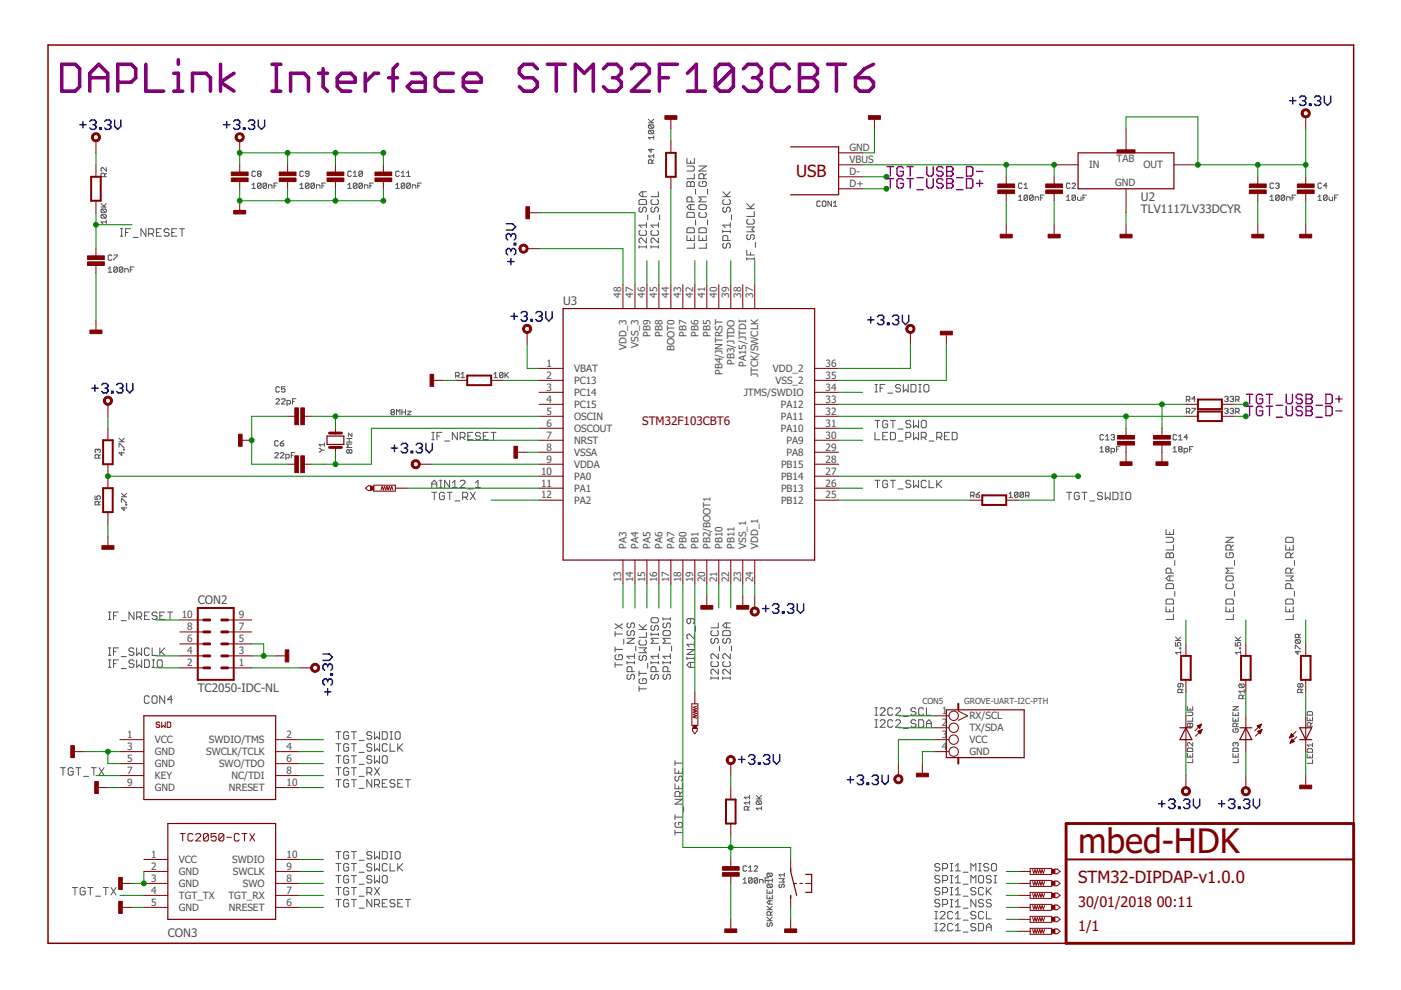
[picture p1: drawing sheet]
<svg xmlns="http://www.w3.org/2000/svg" width="297mm" height="210mm" viewBox="0 0 297 210" stroke-linecap="round" stroke-linejoin="round" font-family="sans-serif">
<defs><g id="words">
<text font-size="7.2" fill="#800000" x="228.6" y="181">mbed-HDK</text>
<g font-size="3.6" fill="#800000">
<text x="168.8" y="37.5">USB</text>
<text x="228.6" y="187.3">STM32-DIPDAP-v1.0.0</text>
</g>
<g font-size="3.1" fill="#800000">
<text x="228.6" y="192.4">30/01/2018</text>
<text x="228.6" y="197.5">1/1</text>
<text x="245.2" y="192.4">00:11</text>
</g>
<g font-size="2.5" fill="#505050">
<text x="241.9" y="45.1">TLV1117LV33DCYR</text>
<text x="241.9" y="42.6">U2</text>
<text x="119.4" y="64.7">U3</text>
<text x="41.9" y="128.1">CON2</text>
<text x="41.9" y="146.7">TC2050-IDC-NL</text>
<text x="35.6" y="198.7">CON3</text>
</g>
<text font-size="2.5" fill="#800000" x="136.1" y="90">STM32F103CBT6</text>
<g font-size="2.1" fill="#505050">
<text x="180.1" y="32">GND</text>
<text x="180.1" y="34.6">VBUS</text>
<text x="230.9" y="35.7">IN</text>
<text x="236.7" y="34.3">TAB</text>
<text x="242.4" y="35.7">OUT</text>
<text x="180.1" y="39.7">D+</text>
<text x="180.1" y="37.1">D-</text>
<text x="236.5" y="39.4">GND</text>
<text x="131.7" y="63.1" transform="rotate(-90 131.7 63.1)">48</text>
<text x="134.3" y="63.1" transform="rotate(-90 134.3 63.1)">47</text>
<text x="136.8" y="63.1" transform="rotate(-90 136.8 63.1)">46</text>
<text x="139.3" y="63.1" transform="rotate(-90 139.3 63.1)">45</text>
<text x="141.9" y="63.1" transform="rotate(-90 141.9 63.1)">44</text>
<text x="144.4" y="63.1" transform="rotate(-90 144.4 63.1)">43</text>
<text x="147" y="63.1" transform="rotate(-90 147 63.1)">42</text>
<text x="149.5" y="63.1" transform="rotate(-90 149.5 63.1)">41</text>
<text x="152" y="63.1" transform="rotate(-90 152 63.1)">40</text>
<text x="154.6" y="63.1" transform="rotate(-90 154.6 63.1)">39</text>
<text x="157.1" y="63.1" transform="rotate(-90 157.1 63.1)">38</text>
<text x="159.7" y="63.1" transform="rotate(-90 159.7 63.1)">37</text>
<text x="137.9" y="71.4" transform="rotate(-90 137.9 71.4)">PB9</text>
<text x="140.5" y="71.4" transform="rotate(-90 140.5 71.4)">PB8</text>
<text x="145.5" y="71.4" transform="rotate(-90 145.5 71.4)">PB7</text>
<text x="148.1" y="71.4" transform="rotate(-90 148.1 71.4)">PB6</text>
<text x="150.6" y="71.4" transform="rotate(-90 150.6 71.4)">PB5</text>
<text x="115.9" y="77.8">1</text>
<text x="132.8" y="74.3" transform="rotate(-90 132.8 74.3)">VDD_3</text>
<text x="135.4" y="73.7" transform="rotate(-90 135.4 73.7)">VSS_3</text>
<text x="143" y="74.4" transform="rotate(-90 143 74.4)">BOOT0</text>
<text x="155.7" y="77.3" transform="rotate(-90 155.7 77.3)">PB3/JTDO</text>
<text x="158.2" y="77.8" transform="rotate(-90 158.2 77.8)">PA15/JTDI</text>
<text x="175" y="77.8">36</text>
<text x="115.9" y="80.3">2</text>
<text x="115.9" y="82.8">3</text>
<text x="121.7" y="78.9">VBAT</text>
<text x="121.7" y="81.4">PC13</text>
<text x="121.7" y="84">PC14</text>
<text x="153.2" y="79.5" transform="rotate(-90 153.2 79.5)">PB4/JNTRST</text>
<text x="157.7" y="84">JTMS/SWDIO</text>
<text x="160.8" y="80" transform="rotate(-90 160.8 80)">JTCK/SWCLK</text>
<text x="163.9" y="78.9">VDD_2</text>
<text x="164.4" y="81.4">VSS_2</text>
<text x="175" y="82.8">34</text>
<text x="175" y="80.3">35</text>
<text x="115.9" y="85.4">4</text>
<text x="115.9" y="87.9">5</text>
<text x="121.7" y="86.5">PC15</text>
<text x="121.7" y="89">OSCIN</text>
<text x="165.6" y="89">PA11</text>
<text x="165.6" y="86.5">PA12</text>
<text x="175" y="87.9">32</text>
<text x="175" y="85.4">33</text>
<text x="115.9" y="90.5">6</text>
<text x="115.9" y="93">7</text>
<text x="115.9" y="95.5">8</text>
<text x="121.7" y="91.6">OSCOUT</text>
<text x="121.7" y="94.1">NRST</text>
<text x="165.6" y="91.6">PA10</text>
<text x="166.7" y="94.1">PA9</text>
<text x="175" y="95.5">29</text>
<text x="175" y="93">30</text>
<text x="175" y="90.5">31</text>
<text x="114.7" y="100.6">10</text>
<text x="115.9" y="98.1">9</text>
<text x="121.7" y="96.7">VSSA</text>
<text x="121.7" y="99.2">VDDA</text>
<text x="121.7" y="101.7">PA0</text>
<text x="165.6" y="101.7">PB14</text>
<text x="165.6" y="99.2">PB15</text>
<text x="166.7" y="96.7">PA8</text>
<text x="175" y="100.6">27</text>
<text x="175" y="98.1">28</text>
<text x="114.7" y="103.2">11</text>
<text x="114.7" y="105.7">12</text>
<text x="121.7" y="104.3">PA1</text>
<text x="121.7" y="106.8">PA2</text>
<text x="165.6" y="106.8">PB12</text>
<text x="165.6" y="104.3">PB13</text>
<text x="175" y="105.7">25</text>
<text x="175" y="103.2">26</text>
<text x="132.8" y="116.4" transform="rotate(-90 132.8 116.4)">PA3</text>
<text x="135.4" y="116.4" transform="rotate(-90 135.4 116.4)">PA4</text>
<text x="137.9" y="116.4" transform="rotate(-90 137.9 116.4)">PA5</text>
<text x="140.5" y="116.4" transform="rotate(-90 140.5 116.4)">PA6</text>
<text x="143" y="116.4" transform="rotate(-90 143 116.4)">PA7</text>
<text x="145.5" y="116.4" transform="rotate(-90 145.5 116.4)">PB0</text>
<text x="148.1" y="116.4" transform="rotate(-90 148.1 116.4)">PB1</text>
<text x="150.6" y="116.4" transform="rotate(-90 150.6 116.4)">PB2/BOOT1</text>
<text x="153.2" y="116.4" transform="rotate(-90 153.2 116.4)">PB10</text>
<text x="155.7" y="116.4" transform="rotate(-90 155.7 116.4)">PB11</text>
<text x="158.2" y="116.4" transform="rotate(-90 158.2 116.4)">VSS_1</text>
<text x="160.8" y="116.4" transform="rotate(-90 160.8 116.4)">VDD_1</text>
<text x="131.7" y="123.4" transform="rotate(-90 131.7 123.4)">13</text>
<text x="134.3" y="123.4" transform="rotate(-90 134.3 123.4)">14</text>
<text x="136.8" y="123.4" transform="rotate(-90 136.8 123.4)">15</text>
<text x="139.3" y="123.4" transform="rotate(-90 139.3 123.4)">16</text>
<text x="141.9" y="123.4" transform="rotate(-90 141.9 123.4)">17</text>
<text x="144.4" y="123.4" transform="rotate(-90 144.4 123.4)">18</text>
<text x="147" y="123.4" transform="rotate(-90 147 123.4)">19</text>
<text x="149.5" y="123.4" transform="rotate(-90 149.5 123.4)">20</text>
<text x="152" y="123.4" transform="rotate(-90 152 123.4)">21</text>
<text x="154.6" y="123.4" transform="rotate(-90 154.6 123.4)">22</text>
<text x="157.1" y="123.4" transform="rotate(-90 157.1 123.4)">23</text>
<text x="159.7" y="123.4" transform="rotate(-90 159.7 123.4)">24</text>
<text x="38.5" y="131.1">10</text>
<text x="50.6" y="131.1">9</text>
<text x="39.7" y="136.2">6</text>
<text x="39.7" y="133.6">8</text>
<text x="50.6" y="136.2">5</text>
<text x="50.6" y="133.6">7</text>
<text x="39.7" y="141.2">2</text>
<text x="39.7" y="138.7">4</text>
<text x="50.6" y="141.2">1</text>
<text x="50.6" y="138.7">3</text>
<text x="199.7" y="151.4">1</text>
<text x="199.7" y="153.9">2</text>
<text x="205.5" y="152.5">RX/SCL</text>
<text x="205.5" y="155.1">TX/SDA</text>
<text x="27" y="156.5">1</text>
<text x="27" y="159">3</text>
<text x="27" y="161.6">5</text>
<text x="32.8" y="157.6">VCC</text>
<text x="32.8" y="160.1">GND</text>
<text x="43.7" y="160.1">SWCLK/TCLK</text>
<text x="44.3" y="157.6">SWDIO/TMS</text>
<text x="60.8" y="156.5">2</text>
<text x="60.8" y="159">4</text>
<text x="60.8" y="161.6">6</text>
<text x="199.7" y="156.5">3</text>
<text x="199.7" y="159">4</text>
<text x="205.5" y="157.6">VCC</text>
<text x="205.5" y="160.1">GND</text>
<text x="27" y="164.1">7</text>
<text x="27" y="166.6">9</text>
<text x="32.8" y="162.7">GND</text>
<text x="32.8" y="165.2">KEY</text>
<text x="32.8" y="167.8">GND</text>
<text x="46.4" y="162.7">SWO/TDO</text>
<text x="48.5" y="167.8">NRESET</text>
<text x="49" y="165.2">NC/TDI</text>
<text x="60.8" y="164.1">8</text>
<text x="60.8" y="166.6">10</text>
<text x="32.1" y="181.9">1</text>
<text x="32.1" y="184.4">2</text>
<text x="37.9" y="183">VCC</text>
<text x="37.9" y="185.5">GND</text>
<text x="49.2" y="183">SWDIO</text>
<text x="49.4" y="185.5">SWCLK</text>
<text x="60.8" y="181.9">10</text>
<text x="60.8" y="184.4">9</text>
<text x="32.1" y="187">3</text>
<text x="32.1" y="189.5">4</text>
<text x="37.9" y="188.1">GND</text>
<text x="37.9" y="190.6">TGT_TX</text>
<text x="48.4" y="190.6">TGT_RX</text>
<text x="51.5" y="188.1">SWO</text>
<text x="60.8" y="187">8</text>
<text x="60.8" y="189.5">7</text>
<text x="32.1" y="192">5</text>
<text x="37.9" y="193.1">GND</text>
<text x="48.5" y="193.1">NRESET</text>
<text x="60.8" y="192">6</text>
</g>
<g font-size="1.8" fill="#505050">
<text x="195.6" y="149.2">CON5</text>
<text x="204.5" y="149.2">GROVE-UART-I2C-PTH</text>
</g>
</g></defs>
<g fill="none" stroke="#505050" stroke-width=".21">
<path d="M22.2 37.5v-.6l-.2-.2h-.4l-.2 .2v.6h1.1M22.5 35.5v.8l-.7-.8h-.2l-.2 .2v.4l.2 .2M22.5 36.7l-.3 .4M53.4 39.2l.4-.4v1.1M53.4 39.9h.8M54.2 36.5l-.2-.2h-.4l-.2 .2v.7l.2 .2h.4l.2-.2M54.8 36.9l-.2-.2 .2-.4h.4l.2 .2-.2 .4M54.8 36.9l-.2 .1 .2 .4h.4l.2-.2-.2-.3M54.8 36.9h.4M55.4 39v.8l-.2 .1h-.4l-.2-.1M55.4 39l-.2-.2h-.4l-.2 .2v.8M55.4 39l-.8 .8"/>
<path d="M56.5 39v.8l-.2 .1h-.3l-.2-.1M56.5 39l-.2-.2h-.3l-.2 .2v.8M56.5 39l-.7 .8M56.9 39.9v-.7h.6l.2 .2v.5M58.1 39.4h.4M58.8 38.8h-.7v1.1M63.6 39.9h.7M63.6 39.2l.4-.4v1.1M64.3 36.5l-.1-.2h-.4l-.2 .2v.7l.2 .2h.4l.1-.2M65.5 39v.8l-.2 .1h-.4l-.2-.1M65.5 39l-.2-.2h-.4l-.2 .2v.8M65.5 36.9h-.6l-.2-.2 .2-.4h.4l.2 .2v.7l-.2 .2h-.4l-.2-.2"/>
<path d="M65.5 39l-.8 .8M66.7 39v.8l-.2 .1h-.4l-.2-.1M66.7 39l-.2-.2h-.4l-.2 .2v.8M66.7 39l-.8 .8M67.1 39.9v-.7h.5l.2 .2v.5M68.3 39.4h.3M69 38.8h-.7v1.1M73.7 39.9h.8M73.7 39.2l.4-.4v1.1M74.5 36.5l-.2-.2h-.4l-.2 .2v.7l.2 .2h.4l.2-.2M74.9 37.4h.8M74.9 36.7l.4-.4v1.1"/>
<path d="M75.7 39v.8l-.2 .1h-.4l-.2-.1M75.7 39l-.2-.2h-.4l-.2 .2v.8M75.7 39l-.8 .8M76.8 39v.8l-.2 .1h-.3l-.2-.1M76.8 39l-.2-.2h-.3l-.2 .2v.8M76.8 36.5l-.2-.2h-.3l-.2 .2v.7M76.8 36.5v.7l-.2 .2h-.3l-.2-.2M76.8 39l-.7 .8M76.8 36.5l-.7 .7M77.3 39.9v-.7h.5l.2 .2v.5M78.4 39.4h.4M79.2 38.8h-.8v1.1"/>
<path d="M83.9 39.9h.7M83.9 39.2l.4-.4v1.1M84.6 36.5l-.1-.2h-.4l-.2 .2v.7l.2 .2h.4l.1-.2M85.1 37.4h.7M85.1 36.7l.3-.4v1.1M85.8 39v.8l-.2 .1h-.3l-.2-.1M85.8 39l-.2-.2h-.3l-.2 .2v.8M85.8 39l-.7 .8M86.2 37.4h.8M86.2 36.7l.4-.4v1.1M87 39v.8l-.2 .1h-.4l-.2-.1M87 39l-.2-.2h-.4l-.2 .2v.8"/>
<path d="M87 39l-.8 .8M87.4 39.9v-.7h.6l.2 .2v.5M88.6 39.4h.4M89.3 38.8h-.7v1.1M137.5 26h1.1M137.5 25.3l.7 .7M137.7 26.5h.7l.2 .1v.4l-.2 .2M137.7 27.6h.7l.2 .2v.4l-.2 .2M137.7 27.6l-.2 .2v.4l.2 .2h.7M137.7 26.5l-.2 .1v.4l.2 .2h.7M137.7 27.6l.7 .8M137.7 26.5l.7 .7"/>
<path d="M138 31.5v.8l-.5-.6h1.1M138.2 34.6v-.5l-.2-.2h-.3l-.2 .2v.5h1.1M138.6 29.2h-1.1l.4 .3M138.6 28.8v.7M138.6 32.7v.7M138.6 25.3l-.6 .5M138.6 33.9l-.4 .3M138.6 33.1h-1.1l.4 .3M145.6 33.6v1h1.6v-1M145.6 35.2h1.4l.2 .3v.5l-.2 .3h-1.4M145.6 38.7l.3-.2h.3l.2 .2 .3-.2h.3l.2 .2v.8h-1.6zM146.4 34.1v.5"/>
<path d="M146.4 38.7v.8M147.2 36.8v1.1h-1.6M148.2 35.2h1.6l-1.6 1.1h1.6M148.4 38.5l-.2 .2v.6l.2 .2h1.1l.3-.2v-.6l-.3-.2h-.5v.5M149.2 37.9v-.8l-.2-.3h-.6l-.2 .3v.8h1.6M149.8 36.8l-.6 .6M216.7 39l-.2-.2h-.3l-.2 .2v.8l.2 .1h.3l.2-.1M217.1 39.9h.8M217.1 39.2l.4-.4v1.1M226.9 39l-.2-.2h-.4l-.2 .2v.8l.2 .1h.4l.2-.1M227.3 39l.2-.2h.3l.2 .2v.2l-.7 .7h.7M270 39l-.1-.2h-.4l-.2 .2v.8l.2 .1h.4l.1-.1"/>
<path d="M270.5 39l.1-.2h.4l.2 .2-.2 .4M270.8 39.4h.2M271 39.4l.2 .2-.2 .3h-.4l-.1-.1M280.2 39l-.2-.2h-.4l-.2 .2v.8l.2 .1h.4l.2-.1M281.4 39.4h-.8l.6-.6v1.1M21.4 43.9h1.1M21.4 43.2l.8 .7M21.6 44.3h.8l.1 .2v.4l-.1 .2M21.6 45.5h.8l.1 .2v.4l-.1 .1M21.6 45.5l-.2 .2v.4l.2 .1h.8M21.6 44.3l-.2 .2v.4l.2 .2h.8M21.6 45.5l.8 .7"/>
<path d="M21.6 44.3l.8 .8M22.5 47.1h-1.1l.4 .3M22.5 46.7v.7M22.5 43.2l-.5 .5M22.9 57l.4-.4v1.1M22.9 57.7h.8M23.7 54.3l-.2-.2h-.4l-.2 .2v.7l.2 .2h.4l.2-.2M24.1 54.1h.8l-.8 1.1M24.9 56.8v.7l-.2 .2h-.4l-.2-.2M24.9 56.8l-.2-.2h-.4l-.2 .2v.7M24.9 56.8l-.8 .7M25.5 50.1h.5"/>
<path d="M25.5 48.5h.5M25.8 48.5v1.6M26 56.8v.7l-.2 .2h-.3l-.2-.2M26 56.8l-.2-.2h-.3l-.2 .2v.7M26 56.8l-.7 .7M26.5 57.7v-.7h.5l.2 .2v.5M26.6 49.3h.5M27.6 57.2h.4M27.7 48.5h-1.1v1.6M28.3 50.3h1M28.4 56.6h-.8v1.1M30.9 48.5v1.6l-1-1.6v1.6"/>
<path d="M31.5 49.6h.8l.3-.3v-.5l-.3-.3h-.8v1.6M32 49.6l.6 .5M33.2 49.3h.5M34.2 48.5h-1v1.6h1M35.9 48.8l-.3-.3h-.5l-.3 .3v.2l.3 .3h.5l.3 .3v.2l-.3 .3h-.5l-.3-.3M36.4 49.3h.6M37.5 48.5h-1.1v1.6h1.1M38.1 48.5h1M38.6 48.5v1.6M135.5 52.1v.5M135.5 52.3h1.6M135.7 48.8l-.2 .3v.5l.2 .3h1.1l.3-.3v-.5l-.3-.3"/>
<path d="M135.7 42.3h1.1l.3 .2v.8h-1.6v-.8zM135.7 43.9l-.2 .3v.5l.2 .3h.3l.3-.3v-.5l.2-.3h.3l.3 .3v.5l-.3 .3M136.3 40.7v1M137.1 40.7h-1.1l-.5 .5 .5 .5h1.1M137.1 50.5v1l-1.1-1h-.3l-.2 .2v.6l.2 .2M137.1 47.2v1.1M137.1 52.1v.5M137.1 47.7h-1.6l.5 .6M137.3 45.6v1M138 52.1v.5M138 52.3h1.6M138.3 42.3l-.3 .2v.6l.3 .2h1l.3-.2v-.6l-.3-.2"/>
<path d="M138.3 43.9l-.3 .3v.5l.3 .3h.2l.3-.3v-.5l.3-.3h.2l.3 .3v.5l-.3 .3M138.3 48.8l-.3 .3v.5l.3 .3h1l.3-.3v-.5l-.3-.3M139.6 40.7v1h-1.6M139.6 50.5v1l-1.1-1h-.2l-.3 .2v.6l.3 .2M139.6 47.2v1.1M139.6 52.1v.5M139.6 47.7h-1.6l.5 .6M139.8 45.6v1M145.6 49.9v1.1h1.6v-1.1M145.6 48.6l.3-.3h1.1l.2 .3v.7h-1.6zM145.6 45.3l.3-.3h1.1l.2 .3v.8h-1.6zM146.4 43.4v1"/>
<path d="M146.4 50.5v.5M146.7 42.8v-.8l-.3-.3h-.5l-.3 .3v.8h1.6M147.2 51.6v1h-1.6M147.2 43.4h-1l-.6 .5 .6 .5h1M147.5 40.1v1.1M147.5 46.7v1M148.2 43.6l.2-.2h1.1l.3 .2v.6l-.3 .2h-1.1l-.2-.2zM148.2 48.6l.2-.3h1.1l.3 .3v.7h-1.6zM148.2 49.9v1.1h1.6v-1.1M148.4 45l-.2 .3v.5l.2 .3h1.1l.3-.3v-.5l-.3-.3M149 50.5v.5M149.8 41.7h-1.6l.5 .6-.5 .5h1.6"/>
<path d="M149.8 51.6v1h-1.6M150 40.1v1.1M150 46.7v1M153.2 41.7h1.6M153.2 48.8v.5M153.2 49.1h1.6M153.2 40.7l1.1 1M153.5 42.3l-.3 .2v.6l.3 .2h1.1l.2-.2v-.6l-.2-.2M153.5 51.6l-.3 .2v.5l.3 .3h.3l.3-.3v-.5l.2-.2h.3l.2 .2v.5l-.2 .3M153.5 43.9l-.3 .3v.5l.3 .3h.3l.3-.3v-.5l.2-.3h.3l.2 .3v.5l-.2 .3M154.3 51v-.8l-.2-.3h-.6l-.3 .3v.8h1.6M154.8 47.7h-1.6l.6 .6"/>
<path d="M154.8 47.2v1.1M154.8 48.8v.5M154.8 40.7l-.7 .7M155.1 45.6v1M158.3 53v1.1h1.6M158.3 54.9h1.6M158.3 54.6v.6M158.3 48.1h1.6l-.5 .5 .5 .5h-1.6M158.3 44.2h1.6M158.3 43.2l1.1 1M158.6 46.5l-.3 .2v.6l.3 .2h1l.3-.2v-.6l-.3-.2M158.6 49.7l-.3 .3v.5l.3 .3h.3l.2-.3v-.5l.3-.3h.2l.3 .3v.5l-.3 .3"/>
<path d="M159.1 53.6v.5M159.9 44.8v1.1h-1.6M159.9 54.6v.6M159.9 43.2l-.8 .8M160.2 51.4v1M173.9 42.8l-.1-.2h-.4l-.2 .2v.8l.2 .2h.4l.1-.2M174.5 42.6h.4l.2 .2v.8l-.2 .2h-.4l-.2-.2v-.8zM176.3 42.6v1.2l-.8-1.2v1.2M176.7 43.8h.7M176.7 43l.4-.4v1.2M216 41.7l.3-.3v1.1M216 42.5h.7"/>
<path d="M217.9 41.6v.7l-.2 .2h-.4l-.2-.2M217.9 41.6l-.2-.2h-.4l-.2 .2v.7M217.9 41.6l-.8 .7M219.1 41.6v.7l-.2 .2h-.4l-.2-.2M219.1 41.6l-.2-.2h-.4l-.2 .2v.7M219.1 41.6l-.8 .7M219.5 42.5v-.8h.5l.2 .2v.6M220.6 41.9h.4M221.4 41.4h-.8v1.1M226.1 42.5h.8M226.1 41.7l.4-.3v1.1M228 41.6v.7l-.2 .2h-.3l-.2-.2"/>
<path d="M228 41.6l-.2-.2h-.3l-.2 .2v.7M228 41.6l-.7 .7M228.5 41.7v.6l.1 .2h.6v-.8M229.6 41.9h.4M230.4 41.4h-.8v1.1M269.3 42.5h.7M269.3 41.7l.4-.3v1.1M271.2 41.6v.7l-.2 .2h-.4l-.1-.2M271.2 41.6l-.2-.2h-.4l-.1 .2v.7M271.2 41.6l-.7 .7M272.4 41.6v.7l-.2 .2h-.4l-.2-.2M272.4 41.6l-.2-.2h-.4l-.2 .2v.7"/>
<path d="M272.4 41.6l-.8 .7M272.8 42.5v-.8h.5l.2 .2v.6M274 41.9h.3M274.7 41.4h-.7v1.1M279.4 42.5h.8M279.4 41.7l.4-.3v1.1M281.4 41.6v.7l-.2 .2h-.4l-.2-.2M281.4 41.6l-.2-.2h-.4l-.2 .2v.7M281.4 41.6l-.8 .7M281.8 41.7v.6l.2 .2h.5v-.8M283 41.9h.3M283.7 41.4h-.7v1.1"/>
<path d="M96.6 79.7h.6l.1-.2v-.4l-.1-.1h-.6v1.1M97 79.7l.3 .4M97.8 79.3l.3-.3v1.1M104.7 79.3l.4-.3v1.1M106.6 79.1v.8l-.2 .2h-.3l-.2-.2M106.6 79.1l-.2-.1h-.3l-.2 .1v.8M106.6 79.1l-.7 .8M107.1 79v1.1M107.3 79.5l.5 .6M107.8 79l-.7 .7M20.7 95.4l-.2-.2-.3 .2v.4l.1 .2M20.7 95.4l.2-.2 .4 .2v.4l-.2 .2"/>
<path d="M20.7 95.4v.2M20.9 97.1v-.5l-.2-.2h-.4l-.1 .2v.5h1.1M21.3 96.4l-.4 .4M25.2 94.8v-.7l1.2 .7M25.2 93.7h1.2M25.2 92.9l.8 .8M25.8 95.8v.8l-.6-.6h1.2M26.2 95.2h.2v.2h-.2zM26.4 92.9l-.6 .6M58.3 96.2l.1-.2h.4l.2 .2-.7 .9h.7M58.5 84.7l.2-.2h.4l.1 .2-.7 1h.7M59 93.6l-.2-.2h-.4l-.1 .2v.8l.1 .2h.4l.2-.2"/>
<path d="M59.2 82.2l-.1-.2h-.4l-.2 .2v.7l.2 .2h.4l.1-.2M59.4 96.2l.2-.2h.4l.2 .2v.1l-.8 .8h.8M59.4 94h.6l.2 .4-.2 .2h-.4l-.2-.2zM59.7 84.7l.2-.2h.3l.2 .2v.2l-.7 .8h.7M60.2 93.4l-.8 .6M60.4 82h-.7v.5l.5-.1 .2 .1v.4l-.2 .2h-.3l-.2-.2M60.6 97.1h.6l.1-.2v-.4l-.1-.2h-.6v1.2M60.9 85.7h.5l.2-.2v-.4l-.2-.2h-.5v1.1M61.8 96.5h.3M62 85.1h.4M62.5 96h-.7v1.1M62.8 84.5h-.8v1.2"/>
<path d="M67.6 95.1h.2l.4 .3M68.2 95.4l-.4 .4h-.2M68.2 95.4h.6M68.8 94.3h-1.2l.4 .3M68.8 93.9v.7M73.5 93.7h1.1M73.5 93h1.1M74 95.5l.2-.2 .4 .2v.4l-.2 .2-.4-.2M74 95.5l-.1-.2-.4 .2v.4l.2 .2 .3-.2M74 93v.7M74 95.5v.4M74.6 91.8v.8l-.7-.8v.8"/>
<path d="M74.6 94.1h-1.1l.4 .4-.4 .4h1.1M83.1 87.4l-.2-.2 .2-.4h.3l.2 .2-.2 .4M83.1 87.4l-.2 .2 .2 .3h.3l.2-.1-.2-.4M83.1 87.4h.3M84.1 87.9v-1.1l.3 .4 .4-.4v1.1M85.2 87.4h.8M85.2 86.8v1.1M86 86.8v1.1M86.4 87.2h.7l-.7 .7h.7M91.5 93.2h.6M91.5 91.7h.6M91.8 91.7v1.5"/>
<path d="M92.6 92.5h.6M93.7 91.7h-1.1v1.5M94.3 93.5h1M97 91.7v1.5l-1.1-1.5v1.5M97.6 92.7h.7l.3-.2v-.6l-.3-.2h-.7v1.5M97.8 80.1h.7M98.1 92.7l.5 .5M99.2 92.5h.5M100.2 91.7h-1v1.5h1M101.9 91.9l-.3-.2h-.5l-.3 .2v.3l.3 .3h.5l.3 .2v.3l-.3 .2h-.5l-.3-.2M102.5 92.5h.5M103.5 91.7h-1v1.5h1"/>
<path d="M104.1 91.7h1.1M104.6 91.7v1.5M104.7 80.1h.8M185.5 83.1h.5M185.5 91.7v1.5h1.1M185.5 89.1h1.1M185.5 81.5h.5M185.8 81.5v1.6M186 89.1v1.6M186.6 82.3h.5M187.2 92.5h.5M187.6 81.5h-1v1.6"/>
<path d="M188.2 91.7h-1v1.5h1M188.2 89.4l-.3-.3h-.5l-.2 .3v1l.2 .3h.5l.3-.3v-.5h-.5M188.2 83.4h1.1M188.8 91.7h.8l.2 .2v1.1l-.2 .2h-.8zM188.8 89.1h1M189.3 89.1v1.6M190.4 93.5h1.1M190.4 91h1.1M190.9 81.8l-.2-.3h-.6l-.2 .3v.2l.2 .3h.6l.2 .3v.2l-.2 .3h-.6l-.2-.3M191.5 81.5v1.6l.5-.5 .6 .5v-1.6M192.1 92.7h.7l.3-.2v-.6l-.3-.2h-.7v1.5M193.1 89.4l-.3-.3h-.5l-.2 .3v.3l.2 .2h.5l.3 .3v.2l-.3 .3h-.5l-.2-.3"/>
<path d="M193.1 81.5h.8l.3 .3v1l-.3 .3h-.8zM193.7 89.1v1.6l.5-.5 .6 .5v-1.6M193.7 91.7v1.5l.5-.5 .6 .5v-1.5M194.8 83.1h.5M194.8 81.5h.5M195.1 81.5v1.6M195.3 92.7h.8l.3-.2v-.6l-.3-.2h-.8v1.5M195.3 89.4l.3-.3h.5l.3 .3v1l-.3 .3h-.5l-.3-.3zM195.9 92.7l.5 .5M196.1 81.5h.6l.2 .3v1l-.2 .3h-.6l-.2-.3v-1zM197 93.5h1M198.6 92.7h.8l.3-.2v-.6l-.3-.2h-.8v1.5"/>
<path d="M199.1 92.7l.6 .5M200.2 92.5h.6M201.3 91.7h-1.1v1.5h1.1M201.9 91.7h.8l.2 .2v1.1l-.2 .2h-.8zM233.2 95.1l.4-.4v1.1M233.2 95.8h.8M234 92.4l-.2-.2h-.4l-.2 .2v.7l.2 .2h.4l.2-.2M234.4 93.3h.7M234.4 92.5l.4-.3v1.1M234.6 95.2h.3M234.6 95.2l-.2 .2 .2 .4h.3l.2-.2-.2-.4M234.6 95.2l-.2-.1 .2-.4h.3l.2 .2-.2 .3"/>
<path d="M235.6 95.8h.5l.2-.2v-.4l-.2-.1h-.5v1.1M235.6 92.4l.2-.2h.3l.2 .2-.2 .3M235.9 92.7h.2M236.1 92.7l.2 .2-.2 .4h-.3l-.2-.2M236.7 95.2h.4M237.5 94.7h-.8v1.1M248.7 95.8h.8M248.7 95.1l.4-.4v1.1M249.5 92.4l-.2-.2h-.4l-.2 .2v.7l.2 .2h.4l.2-.2M249.9 93.3h.7M249.9 92.5l.4-.3v1.1M250.1 95.2h.3"/>
<path d="M250.1 95.2l-.2 .2 .2 .4h.3l.2-.2-.2-.4M250.1 95.2l-.2-.1 .2-.4h.3l.2 .2-.2 .3M251.1 95.8h.5l.2-.2v-.4l-.2-.1h-.5v1.1M251.5 84.8h.6l.2-.2v-.4l-.2-.2h-.6v1.2M251.5 87.3h.6l.2-.2v-.3l-.2-.2h-.6v1.1M251.8 92.7h-.7l.5-.5v1.1M251.9 84.8l.4 .4M251.9 87.3l.4 .4M252.2 95.2h.4M252.7 86.6h.7l-.7 1.1M253 94.7h-.8v1.1M253.4 84.6h-.7l.5-.6v1.2"/>
<path d="M259.6 84.2l.2-.2h.4l.2 .2-.2 .4M259.6 86.8l.2-.2h.4l.2 .2-.2 .3M260 84.6h.2M260 87.1h.2M260.2 84.6l.2 .2-.2 .4h-.4l-.2-.2M260.2 87.1l.2 .2-.2 .4h-.4l-.2-.2M260.8 84.2l.2-.2h.4l.2 .2-.2 .4M260.8 86.8l.2-.2h.4l.2 .2-.2 .3M261.2 84.6h.2M261.2 87.1h.2M261.4 84.6l.2 .2-.2 .4h-.4l-.2-.2M261.4 87.1l.2 .2-.2 .4h-.4l-.2-.2"/>
<path d="M262 84.8h.5l.2-.2v-.4l-.2-.2h-.5v1.2M262 87.3h.5l.2-.2v-.3l-.2-.2h-.5v1.1M262.4 84.8l.3 .4M262.4 87.3l.3 .4M20.2 105.1v.8h.5l-.2-.4 .2-.4 .6 .2v.4l-.2 .2M20.9 107v-.5l-.2-.2h-.4l-.1 .2v.5h1.1M21.3 106.3l-.4 .4M25.7 106.5v-.8h.2l.8 .8h.2M25.7 105.3h1.2M25.7 104.6l.8 .7M26.3 107.5v.7l-.6-.5h1.2M26.7 106.9h.2v.2h-.2z"/>
<path d="M26.9 104.6l-.6 .6M91.5 104.4h1.1M91.5 103.4v-1l.6-.6 .5 .6v1M91.5 102.6h1.1M92.1 104.4v1.5M93.2 101.8h.5M93.2 103.4h.5M93.5 101.8v1.6M94.2 104.6l-.2-.2h-.5l-.3 .2v1.1l.3 .2h.5l.2-.2v-.5h-.5M94.8 104.4h1.1M95.3 101.8v1.6l-1-1.6v1.6M95.4 104.4v1.5"/>
<path d="M95.9 103.4h1.1M95.9 102.4l.5-.6v1.6M96.5 106.2h1M97.6 102.1l.2-.3h.5l.3 .3v.3l-1 1h1M98.1 105.4h.8l.2-.2v-.6l-.2-.2h-.8v1.5M98.6 105.4l.5 .5M99.2 103.7h1M99.7 104.4l1.1 1.5M100.8 104.4l-1.1 1.5M100.8 102.4l.5-.6v1.6M100.8 103.4h1.1M185.5 101.8h1.1"/>
<path d="M186 101.8v1.6M188.2 102.1l-.3-.3h-.5l-.2 .3v1l.2 .3h.5l.3-.3v-.5h-.5M188.8 101.8h1M189.3 101.8v1.6M190.4 103.7h1.1M193.1 102.1l-.3-.3h-.5l-.2 .3v.3l.2 .2h.5l.3 .3v.2l-.3 .3h-.5l-.2-.3M193.7 101.8v1.6l.5-.5 .6 .5v-1.6M196.4 102.1l-.3-.3h-.5l-.3 .3v1l.3 .3h.5l.3-.3M197 101.8v1.6h1M198.6 101.8v1.6M198.9 102.6l.8 .8M199.7 101.8l-1.1 1.1"/>
<path d="M205.8 105.1h.6l.1-.2v-.4l-.1-.1h-.6v1.1M206.2 105.1l.3 .4M207 104.9h.5l.2 .4-.2 .2h-.3l-.2-.2zM207.7 104.4l-.7 .5M213.9 104.7l.4-.3v1.1M213.9 105.5h.8M215.8 104.5v.8l-.2 .2-.5-.2M215.8 104.5l-.2-.1-.5 .1v.8M215.8 104.5l-.7 .8M217 104.5v.8l-.2 .2h-.3l-.2-.2M217 104.5l-.2-.1h-.3l-.2 .1v.8M217 104.5l-.7 .8"/>
<path d="M217.4 105.1h.6l.2-.2v-.4l-.2-.1h-.6v1.1M217.8 105.1l.4 .4M226.1 104.4h1.1M226.7 104.4v1.5M228.8 104.6l-.2-.2h-.6l-.2 .2v1.1l.2 .2h.6l.2-.2v-.5h-.5M229.4 104.4h1.1M229.9 104.4v1.5M231.1 106.2h1M233.7 104.6l-.2-.2h-.5l-.3 .2v.3l.3 .3h.5l.2 .2v.3l-.2 .2h-.5l-.3-.2M234.3 104.4v1.5l.5-.5 .6 .5v-1.5M236 104.4h.7l.3 .2v1.1l-.3 .2h-.7zM237.6 104.4h.5"/>
<path d="M237.6 105.9h.5M237.9 104.4v1.5M239 104.4h.5l.2 .2v1.1l-.2 .2h-.5l-.3-.2v-1.1zM247.2 117.5l.3-.3h.3l.2 .3 .3-.3h.2l.3 .3v.7h-1.6zM247.2 113.9h1.3l.3 .3v.5l-.3 .3h-1.3M247.2 112.3v1h1.6v-1M248 112.8v.5M248 117.5v.7M248.8 115.5v1.1h-1.6M249.1 118.8v1.1M259.9 113.9h1.6l-1.6 1.1h1.6M260.2 117.2l-.3 .3v.5l.3 .2h1l.3-.2v-.5l-.3-.3h-.5v.5"/>
<path d="M261 116.6v-.8l-.3-.3h-.5l-.3 .3v.8h1.6M261.5 115.5l-.5 .6M261.7 118.8v1.1M272.6 115.5v1.1h1.6v-1.1M272.6 114.2l.3-.3h1l.3 .3v.8h-1.6zM273.4 116.1v.5M273.7 118.2v-.7l-.3-.3h-.5l-.3 .3v.7h1.6M274.2 117.2l-.5 .5M274.4 118.8v1.1M23 137.4h.5M23 131.3h.5M23 129.8h.5"/>
<path d="M23 139.9h.5M23 139h.5M23.2 129.8v1.5M23.2 137.4v1.6M23.2 139.9v1.6M24.1 138.2h.5M24.1 130.6h.5M25.1 137.4h-1v1.6M25.1 129.8h-1v1.5M25.1 139.9h-1v1.6M25.7 131.6h1.1M25.7 139.2h1.1"/>
<path d="M28.4 137.6l-.3-.2h-.5l-.3 .2v.3l.3 .3h.5l.3 .2v.3l-.3 .3h-.5l-.3-.3M28.4 129.8v1.5l-1.1-1.5v1.5M29 139.9v1.6l.5-.5 .5 .5v-1.6M29 130.8h.8l.2-.2v-.6l-.2-.2h-.8v1.5M29 137.4v1.6l.5-.6 .5 .6v-1.6M29.5 130.8l.5 .5M30.6 130.6h.5M30.6 139.9h.8l.3 .3v1l-.3 .3h-.8zM31.7 137.6l-.3-.2h-.5l-.3 .2v1.1l.3 .3h.5l.3-.3M31.7 129.8h-1.1v1.5h1.1M32.3 137.4v1.6h1M32.3 139.9h.5"/>
<path d="M32.5 139.9v1.6M33.3 130l-.3-.2h-.5l-.2 .2v.3l.2 .3h.5l.3 .2v.3l-.3 .2h-.5l-.2-.2M33.6 139.9h.5l.3 .3v1l-.3 .3h-.5l-.3-.3v-1zM33.9 137.4v1.6M33.9 130.6h.5M34.2 138.2l.7 .8M34.9 129.8h-1v1.5h1M34.9 137.4l-1 1M35.5 129.8h1.1M36 129.8v1.5M130.4 133.9v1.1M130.4 137.2v1"/>
<path d="M130.4 137.7h1.6M130.4 134.4h1.6M130.4 132.3l1.6 1M130.7 138.8l-.3 .3v.5l.3 .3h1l.3-.3v-.5l-.3-.3h-.5v.5M132 132.3l-1.6 1M132.2 135.5v1.1M132.9 135.3h1.6l-1.6 1.1h1.6M133.2 132.1l-.3 .2v.6l.3 .2h.3l.2-.2v-.6l.3-.2h.3l.2 .2v.6l-.2 .2M133.2 133.7l-.3 .3v.5l.3 .3h.3l.2-.3v-.5l.3-.3h.3l.2 .3v.5l-.2 .3M134.5 138.6v1.1M134.5 139.1h-1.6l.6 .6M134.8 137v1"/>
<path d="M135.5 137.4h1.6l-.6 .5 .6 .5h-1.6M135.5 133.5h1.6M135.5 132.4l1 1.1M135.7 139l-.2 .2v.6l.2 .2h.3l.3-.2v-.6l.2-.2h.3l.3 .2v.6l-.3 .2M135.7 135.7l-.2 .3v.5l.2 .3h1.1l.3-.3v-.5l-.3-.3M137.1 132.4l-.8 .8M137.1 134.1v1h-1.6M138 134.5h1.6M138 134.2v.6M138.3 131h1l.3 .3v.5l-.3 .2h-1l-.3-.2v-.5zM138.3 132.6l-.3 .3v.5l.3 .3h.2l.3-.3v-.5l.3-.3h.2l.3 .3v.5l-.3 .3M139.6 135.3h-1.6l.5 .6-.5 .5h1.6"/>
<path d="M139.6 134.2v.6M139.6 138.6v1.1M139.6 139.1h-1.6l.5 .6M139.8 137v1M140.6 134l.2-.3h1.1l.2 .3v.5l-.2 .3h-1.1l-.2-.3zM140.6 131v.5M140.6 131.2h1.5M140.8 132.1l-.2 .2v.6l.2 .2h.3l.3-.2v-.6l.2-.2h.3l.2 .2v.6l-.2 .2M142.1 135.3h-1.5l.5 .6-.5 .5h1.5M142.1 139.1h-1.5l.5 .6M142.1 131v.5M142.1 138.6v1.1"/>
<path d="M142.4 137v1M145.6 137.7h1.6l-1.6 1.1h1.6M145.6 139.3v.6M145.6 139.6h1.6M146.4 131.2v.8l-.2 .2h-.3l-.3-.2v-.6l.3-.2h1.1l.2 .2v.6l-.2 .2M147.2 134.5v1l-1-1h-.3l-.3 .2v.5l.3 .3M147.2 136.1v1M147.2 139.3v.6M147.2 136.6h-1.6l.6 .5M147.5 132.8v1.1M151 135.3l-.3 .3v.5l.3 .3h.2l.3-.3v-.5l.3-.3h.2l.3 .3v.5l-.3 .3M151 133.7l-.3 .3v.5l.3 .3h1l.3-.3v-.5l-.3-.3"/>
<path d="M152.3 132.1v1h-1.6M152.3 138.6v1.1l-1.1-1.1h-.2l-.3 .3v.5l.3 .3M152.5 137v1M153.2 134l.3-.3h1.1l.2 .3v.8h-1.6zM153.5 135.3l-.3 .3v.5l.3 .3h.3l.3-.3v-.5l.2-.3h.3l.2 .3v.5l-.2 .3M154.1 132.1v1M154.8 138.6v1.1l-1-1.1h-.3l-.3 .3v.5l.3 .3M154.8 132.1h-1l-.6 .5 .6 .5h1M155.1 137v1M247.2 128.7v1h1.6v-1M247.2 127.3l.3-.3h1l.3 .3v.8h-1.6zM247.2 124l.3-.3h1l.3 .3v.8h-1.6z"/>
<path d="M248 122.1v1M248 129.2v.5M248.3 121.5v-.8l-.3-.2h-.5l-.3 .2v.8h1.6M248.8 130.3v1h-1.6M248.8 122.1h-1l-.6 .5 .6 .5h1M249.1 125.4v1M249.2 136.2v.8h.6l-.2-.4 .2-.4h.4l.1 .2-.1 .6M249.2 135.8h1.1M249.2 135.1l.8 .7M250.2 137.4h.1v.2h-.1zM250.3 138.3h-1.1l.4 .4M250.3 138v.7"/>
<path d="M250.3 135.1l-.5 .5M259.9 122.4l.3-.3h1l.3 .3v.5l-.3 .2h-1l-.3-.2zM259.9 127.3l.3-.3h1l.3 .3v.8h-1.6zM259.9 128.7v1h1.6v-1M260.2 123.7l-.3 .3v.5l.3 .3h1l.3-.3v-.5l-.3-.3M260.7 129.2v.5M261.5 130.3v1h-1.6M261.5 120.5h-1.6l.5 .5-.5 .5h1.6M261.7 125.4v1M261.9 136.2v.8h.6l-.2-.4 .2-.4h.3l.2 .2v.4l-.2 .2M261.9 135.8h1.1M261.9 135.1l.8 .7"/>
<path d="M262.8 137.4h.2v.2h-.2zM263 138.3h-1.1l.4 .4M263 138v.7M263 135.1l-.5 .5M272.6 128.7v1h1.6v-1M272.6 127.3l.3-.3h1l.3 .3v.8h-1.6zM272.6 122.1h1.6l-.5 .5 .5 .5h-1.6M273.4 129.2v.5M273.7 124.8v-.8l-.3-.3h-.5l-.3 .3v.8h1.6M273.7 121.5v-.8l-.3-.2h-.5l-.3 .2v.8h1.6M274.2 130.3v1h-1.6M274.2 120.5l-.5 .5"/>
<path d="M274.4 125.4v1M274.6 137.6v-.8l1.1 .8M274.8 135.6l-.2 .2v.4l.2 .2h.7M274.8 135.6h.7l.2 .2v.4l-.2 .2M274.8 135.6l.7 .8M275.2 138v.7l-.6-.5h1.1M275.4 135.2v-.5l-.2-.2h-.4l-.2 .2v.5h1.1M275.7 134.5l-.3 .4M23 141.5h.5M24.1 140.7h.5M25.7 141.8h1.1M28.4 140.2l-.3-.3h-.5l-.3 .3v.2l.3 .3h.5l.3 .3v.2l-.3 .3h-.5l-.3-.3"/>
<path d="M31.6 147.8l-.2-.3h-.5l-.3 .3v1l.3 .3h.5l.2-.3M32.3 141.5h.5M32.5 147.5h.5l.3 .3v1l-.3 .3h-.5l-.3-.3v-1zM34.9 147.5v1.6l-1-1.6v1.6M36.6 148.3h-1.1l.8-.8v1.6M71.2 155.2h1.1M71.2 157.7h1.1M71.8 155.2v1.5M71.8 157.7v1.6M73.9 155.4l-.2-.2h-.6l-.2 .2v1.1l.2 .2h.6l.2-.2v-.6h-.5M73.9 158l-.2-.3h-.6l-.2 .3v1l.2 .3h.6l.2-.3v-.5h-.5M74.5 155.2h1.1"/>
<path d="M74.5 157.7h1.1M75 155.2v1.5M75 157.7v1.6M76.1 157h1.1M76.1 159.5h1.1M78.8 155.4l-.2-.2h-.6l-.2 .2v.3l.2 .2h.6l.2 .3v.3l-.2 .2h-.6l-.2-.2M78.8 158l-.2-.3h-.6l-.2 .3v.2l.2 .3h.6l.2 .2v.3l-.2 .3h-.6l-.2-.3M79.4 155.2v1.5l.5-.5 .6 .5v-1.5M79.4 157.7v1.6l.5-.6 .6 .6v-1.6M81 155.2h.8l.3 .2v1.1l-.3 .2h-.8zM82.1 158l-.3-.3h-.5l-.3 .3v1l.3 .3h.5l.3-.3M82.7 157.7v1.6h1"/>
<path d="M82.7 155.2h.5M82.7 156.7h.5M83 155.2v1.5M84.1 155.2h.5l.2 .2v1.1l-.2 .2h-.5l-.3-.2v-1.1zM84.3 157.7v1.6M84.6 158.5l.8 .8M85.4 157.7l-1.1 1M130.4 141h1.6M130.4 140.4v1.1M132.9 140.2v.6M132.9 140.5h1.6M133.2 143l-.3 .3v.5l.3 .2h.3l.2-.2v-.5l.3-.3h.3l.2 .3v.5l-.2 .2"/>
<path d="M134 142.4v-.8l-.3-.2h-.5l-.3 .2v.8h1.6M134.5 140.2v.6M135.5 146h1.6M135.5 142.3v1M135.5 145.5v1.1M135.5 142.8h1.6M135.7 143.9l-.2 .2v.6l.2 .2h1.1l.3-.2v-.6l-.3-.2h-.5v.5M137.3 140.6v1.1M138 140.2v.6M138 140.5h1.6M138.3 143l-.3 .3v.5l.3 .2h.2l.3-.2v-.5l.3-.3h.2l.3 .3v.5l-.3 .2M139.1 142.4v-.8l-.3-.2h-.5l-.3 .2v.8h1.6"/>
<path d="M139.6 140.2v.6M140.6 140.5h1.5M140.6 140.2v.6M140.8 143l-.2 .3v.5l.2 .2h.3l.3-.2v-.5l.2-.3h.3l.2 .3v.5l-.2 .2M141.6 142.4v-.8l-.2-.2h-.6l-.2 .2v.8h1.5M142.1 140.2v.6M146.4 140.4v1.1M147.2 140.4h-1l-.6 .6 .6 .5h1M150.7 143.8h1.6M150.7 143.5v.5M151 140.3l-.3 .2v.6l.3 .2h1l.3-.2v-.6l-.3-.2M152.3 141.9v1l-1.1-1h-.2l-.3 .3v.5l.3 .2"/>
<path d="M152.3 143.5v.5M153.2 143.5v.5M153.2 143.8h1.6M153.5 140.3l-.3 .2v.6l.3 .2h1.1l.2-.2v-.6l-.2-.2M154.8 141.9v1l-1-1h-.3l-.3 .3v.5l.3 .2M154.8 143.5v.5M185.5 151.7h.5M185.5 150.1h.5M185.5 154.2h.5M185.5 152.6h.5M185.8 150.1v1.6M185.8 152.6v1.6"/>
<path d="M186.6 150.3l.3-.2h.5l.2 .2v.3l-1 1.1h1M186.6 152.9l.3-.3h.5l.2 .3v.2l-1 1.1h1M189.3 150.3l-.3-.2h-.5l-.3 .2v1.1l.3 .3h.5l.3-.3M189.3 152.9l-.3-.3h-.5l-.3 .3v1l.3 .3h.5l.3-.3M189.9 150.3l.2-.2h.6l.2 .2v.3l-1 1.1h1M189.9 152.9l.2-.3h.6l.2 .3v.2l-1 1.1h1M191.5 151.9h1.1M191.5 154.5h1.1M194.2 150.3l-.3-.2h-.5l-.3 .2v.3l.3 .3h.5l.3 .2v.3l-.3 .3h-.5l-.3-.3M194.2 152.9l-.3-.3h-.5l-.3 .3v.2l.3 .3h.5l.3 .3v.2l-.3 .3h-.5l-.3-.3M194.8 152.6h.8l.2 .3v1l-.2 .3h-.8zM195.8 150.3l-.2-.2h-.5l-.3 .2v1.1l.3 .3h.5l.2-.3"/>
<path d="M196.4 150.1v1.6h1.1M196.4 154.2v-1.1l.6-.5 .5 .5v1.1M196.4 153.4h1.1M250.3 144.9v.6l-.2 .2-.4-.2v-.4l.2-.2h.8l.1 .2v.4l-.1 .2M250.5 146.9v-.6l-.2-.2h-.4l-.2 .2v.6h1.1M250.8 146.1l-.3 .4M251.8 153.5l.1-.2 .4 .2 .4-.2 .2 .2v.6h-1.1zM251.8 149.8v.8h1.1v-.8M251.8 158.8l.1-.2h.8l.2 .2v.5h-1.1zM251.8 159.8v.7h1.1v-.7M251.8 151h.9l.2 .2v.4l-.2 .1h-.9M252.3 150.2v.4"/>
<path d="M252.3 153.5v.6M252.9 157.4v.8l-.8-.8-.3 .2v.4l.1 .2M252.9 152.1v.8h-1.1M261.4 152.1v.8h1.1v-.8M261.4 151v.7h1.1v-.7M261.4 149.8h1.1l-1.1 .8h1.1M261.4 158.8l.2-.2h.7l.2 .2v.5h-1.1zM261.4 159.8v.7h1.1v-.7M261.6 154.5l-.2 .2v.3l.2 .2h.7l.2-.2v-.3l-.2-.2h-.3v.4M262 151.4v.3M262 152.5v.4M262 157.6v.2"/>
<path d="M262 157.6l-.2-.2-.4 .2v.4l.2 .2M262 157.6l.2-.2 .3 .2v.4l-.2 .2M262.2 154.1v-.6l-.2-.2h-.4l-.2 .2v.6h1.1M262.5 153.3l-.3 .4M262.9 145l-.2 .2v.4l.2 .2h.7M262.9 145h.7l.2 .2v.4l-.2 .2M262.9 145l.7 .8M263.4 148.1v-.5l-.2-.2h-.3l-.2 .2v.5h1.1M263.8 147.4l-.4 .3M263.8 146.6h-1.1l.4 .4M263.8 146.2v.8M275.7 145.1l-.2-.2-.4 .2v.4l.2 .2 .4-.2"/>
<path d="M275.7 145.1l.2-.2 .3 .2v.4l-.1 .2-.4-.2M275.7 145.1v.4M275.9 146.9v-.6l-.2-.2h-.4l-.2 .2v.6h1.1M276.2 146.1l-.3 .4M277.2 152v.8h1.1v-.8M277.2 159.9v.8h1.1v-.8M277.3 150.9h.8l.2 .2v.5h-1.1v-.5zM277.3 158.7h.8l.2 .2v.6h-1.1v-.6zM277.7 152.4v.4M277.9 154v-.6l-.2-.2h-.4l-.1 .2v.6h1.1M278.3 153.2l-.4 .4M278.3 157.6v.7"/>
<path d="M278.3 158h-1.1l.3 .3M12.8 162.8h1.1M13.4 162.8v1.6M15.5 163l-.3-.2h-.5l-.2 .2v1.1l.2 .3h.5l.3-.3v-.5h-.5M16.1 162.8h1M16.6 162.8v1.6M17.7 164.6h1.1M19.4 162.8h1M19.9 162.8v1.6M21 162.8l1.1 1.6M22.1 162.8l-1.1 1.6M71.2 162.8h1.1"/>
<path d="M71.2 165.3h1.1M71.2 160.2h1.1M71.8 160.2v1.6M71.8 162.8v1.6M71.8 165.3v1.6M73.9 160.5l-.2-.3h-.6l-.2 .3v1l.2 .3h.6l.2-.3v-.5h-.5M73.9 163l-.2-.2h-.6l-.2 .2v1.1l.2 .3h.6l.2-.3v-.5h-.5M73.9 165.6l-.2-.3h-.6l-.2 .3v1l.2 .3h.6l.2-.3v-.5h-.5M74.5 162.8h1.1M74.5 165.3h1.1M74.5 160.2h1.1M75 160.2v1.6"/>
<path d="M75 162.8v1.6M75 165.3v1.6M76.1 164.6h1.1M76.1 167.2h1.1M76.1 162.1h1.1M77.8 163.8h.8l.2-.2v-.6l-.2-.2h-.8v1.6M78.3 163.8l.5 .6M78.8 160.5l-.2-.3h-.6l-.2 .3v.3l.2 .2h.6l.2 .3v.2l-.2 .3h-.6l-.2-.3M78.8 165.3v1.6l-1-1.6v1.6M79.4 162.8l1.1 1.6M79.4 166.4h.8l.3-.3v-.5l-.3-.3h-.8v1.6M79.4 160.2v1.6l.5-.5 .6 .5v-1.6"/>
<path d="M79.9 166.4l.6 .5M80.5 162.8l-1.1 1.6M81 166.1h.6M81.3 160.2h.5l.3 .3v1l-.3 .3h-.5l-.3-.3v-1zM82.1 165.3h-1.1v1.6h1.1M83.7 165.6l-.2-.3h-.5l-.3 .3v.2l.3 .3h.5l.2 .3v.2l-.2 .3h-.5l-.3-.3M84.3 166.1h.6M85.4 165.3h-1.1v1.6h1.1M86 165.3h1M86.5 165.3v1.6M143.1 161.8h1.6M143.1 176.5h1.6"/>
<path d="M143.1 161.3v1M143.1 162.9v1.1h1.6v-1.1M143.1 166.2v1h1.6v-1M143.1 172.7v1.1M143.1 176v1M143.1 173.2h1.6M143.1 169.5h1.6l-1.6 1h1.6M143.4 164.5l-.3 .3v.5l.3 .3h.2l.3-.3v-.5l.2-.3h.3l.3 .3v.5l-.3 .3M143.4 174.4l-.3 .2v.6l.3 .2h1l.3-.2v-.6l-.3-.2h-.5v.5M143.9 163.4v.6M143.9 166.7v.5M144.1 168.9v-.8l-.2-.3h-.5l-.3 .3v.8h1.6"/>
<path d="M144.7 167.8l-.6 .5M144.9 171.1v1M158.6 171.7v-.5l-.2-.2h-.4l-.2 .2v.5h1.1M158.9 171l-.3 .4M158.9 170.2h-1.1l.4 .4M158.9 168.7v.7M158.9 169.8v.8M158.9 169h-1.1l.4 .4M160.3 169.4h1.2M160.3 168.7l.8 .7M160.5 169.8h.8l.2 .2v.4l-.2 .2M160.5 169.8l-.2 .2v.4l.2 .2h.8"/>
<path d="M160.5 169.8l.8 .8M161.5 171.4h-1.2l.4 .3M161.5 171v.7M161.5 168.7l-.6 .5M252.3 160.1v.4M252.9 161v.7h-1.1M262 160.1v.4M262.5 161v.7h-1.1M277.7 160.3v.4M278.3 161.1v.7h-1.1M15.4 188.2h1M15.9 188.2v1.5"/>
<path d="M18.1 188.4l-.3-.2h-.5l-.3 .2v1.1l.3 .2h.5l.3-.2v-.5h-.6M18.6 188.2h1.1M19.2 188.2v1.5M20.3 190h1M21.9 188.2h1.1M22.4 188.2v1.5M23.5 188.2l1.1 1.5M24.6 188.2l-1.1 1.5M71.2 188.2h1.1M71.2 190.7h1.1M71.2 180.6h1.1M71.2 185.6h1.1"/>
<path d="M71.2 183.1h1.1M71.8 180.6v1.5M71.8 183.1v1.6M71.8 185.6v1.6M71.8 188.2v1.5M71.8 190.7v1.6M73.9 188.4l-.2-.2h-.6l-.2 .2v1.1l.2 .2h.6l.2-.2v-.5h-.5M73.9 180.8l-.2-.2h-.6l-.2 .2v1.1l.2 .2h.6l.2-.2v-.6h-.5M73.9 183.3l-.2-.2h-.6l-.2 .2v1.1l.2 .3h.6l.2-.3v-.5h-.5M73.9 185.9l-.2-.3h-.6l-.2 .3v1l.2 .3h.6l.2-.3v-.5h-.5M73.9 191l-.2-.3h-.6l-.2 .3v1l.2 .3h.6l.2-.3v-.5h-.5M74.5 188.2h1.1"/>
<path d="M74.5 190.7h1.1M74.5 180.6h1.1M74.5 185.6h1.1M74.5 183.1h1.1M75 180.6v1.5M75 183.1v1.6M75 185.6v1.6M75 188.2v1.5M75 190.7v1.6M76.1 187.5h1.1M76.1 190h1.1M76.1 192.6h1.1"/>
<path d="M76.1 182.4h1.1M76.1 184.9h1.1M77.8 189.2h.8l.2-.2v-.6l-.2-.2h-.8v1.5M78.3 189.2l.5 .5M78.8 180.8l-.2-.2h-.6l-.2 .2v.3l.2 .2h.6l.2 .3v.3l-.2 .2h-.6l-.2-.2M78.8 183.3l-.2-.2h-.6l-.2 .2v.3l.2 .3h.6l.2 .2v.3l-.2 .3h-.6l-.2-.3M78.8 185.9l-.2-.3h-.6l-.2 .3v.3l.2 .2h.6l.2 .3v.2l-.2 .3h-.6l-.2-.3M78.8 190.7v1.6l-1-1.6v1.6M79.4 188.2l1.1 1.5M79.4 180.6v1.5l.5-.5 .6 .5v-1.5M79.4 183.1v1.6l.5-.6 .6 .6v-1.6M79.4 185.6v1.6l.5-.5 .6 .5v-1.6"/>
<path d="M79.4 191.7h.8l.3-.2v-.5l-.3-.3h-.8v1.6M79.9 191.7l.6 .6M80.5 188.2l-1.1 1.5M81 180.6h.8l.3 .2v1.1l-.3 .2h-.8zM81 185.9l.3-.3h.5l.3 .3v1l-.3 .3h-.5l-.3-.3zM81 191.5h.6M82.1 183.3l-.3-.2h-.5l-.3 .2v1.1l.3 .3h.5l.3-.3M82.1 190.7h-1.1v1.6h1.1M82.7 183.1v1.6h1M82.7 180.6h.5M82.7 182.1h.5M83 180.6v1.5"/>
<path d="M83.7 191l-.2-.3h-.5l-.3 .3v.2l.3 .3h.5l.2 .2v.3l-.2 .3h-.5l-.3-.3M83.8 180.8l.3-.2h.5l.2 .2v1.1l-.2 .2h-.5l-.3-.2zM84.3 183.1v1.6M84.3 191.5h.6M84.6 183.9l.8 .8M85.4 190.7h-1.1v1.6h1.1M85.4 183.1l-1.1 1M86 190.7h1M86.5 190.7v1.6M157.5 186.5l.4-.4v1.1M157.5 187.2h.8M158.3 183.8l-.2-.2h-.4l-.2 .2v.7l.2 .2h.4l.2-.2"/>
<path d="M158.7 184.7h.8M158.7 183.9l.4-.3v1.1M159.5 186.3v.7l-.2 .2h-.4l-.2-.2M159.5 186.3l-.2-.2h-.4l-.2 .2v.7M159.5 186.3l-.8 .7M159.9 183.8l.2-.2h.3l.2 .2-.7 .9h.7M160.6 186.3v.7l-.2 .2h-.3l-.2-.2M160.6 186.3l-.2-.2h-.3l-.2 .2v.7M160.6 186.3l-.7 .7M161.1 187.2v-.7h.5l.2 .2v.5M162.2 186.7h.4M162.6 188.6v.8h1.1v-.8"/>
<path d="M162.6 189.8v.7h1.1v-.7M162.6 195.2h1.1M162.6 194.5l.8 .7M162.6 192.9h1.1M162.6 192.1l.8 .8M162.8 185.1l-.2 .2v.4l.2 .2h.8M162.8 195.6l-.2 .2v.4l.2 .2 .4-.2v-.4l.2-.2 .3 .2v.4l-.1 .2M162.8 187.5l-.2 .1v.4l.2 .2h.8M162.8 185.1h.8l.1 .2v.4l-.1 .2M162.8 187.5h.8l.1 .1v.4l-.1 .2M162.8 187.5l.8 .7M162.8 185.1l.8 .8"/>
<path d="M163 186.1h-.8v1.1M163.2 189v.4M163.2 190.2v.3M163.2 191v.7M163.4 194v-.5l-.2-.2h-.4l-.2 .2v.5h1.1M163.7 186.6h-1.1l.4 .4M163.7 186.3v.7M163.7 194.5l-.5 .5M163.7 193.3l-.3 .4M163.7 192.1l-.5 .6M163.7 191h-.7l-.4 .3 .4 .4h.7M165.2 186.3h1.1l-.4 .3 .4 .4h-1.1"/>
<path d="M165.4 187.5l-.2 .1v.4l.2 .2 .3-.2 .2-.5 .4 .1v.4l-.2 .2M166.3 185.1v.8M166.3 185.5h-1.1l.3 .4M198.2 194.8h.5M198.2 193.3h.5M198.2 197.4h.5M198.2 195.8h.5M198.5 193.3v1.5M198.5 195.8v1.6M199.3 188.4l-.3-.2h-.5l-.3 .2v.3l.3 .3h.5l.3 .2v.3l-.3 .2h-.5l-.3-.2M199.3 191l-.3-.3h-.5l-.3 .3v.2l.3 .3h.5l.3 .2v.3l-.3 .3h-.5l-.3-.3M199.3 185.9l-.3-.3h-.5l-.3 .3v.3l.3 .2h.5l.3 .3v.2l-.3 .3h-.5l-.3-.3"/>
<path d="M199.3 183.3l-.3-.2h-.5l-.3 .2v.3l.3 .3h.5l.3 .2v.3l-.3 .3h-.5l-.3-.3M199.3 193.5l.3-.2h.5l.2 .2v.3l-1 1h1M199.3 196l.3-.2h.5l.2 .2v.3l-1 1.1h1M199.9 186.7h.7l.3-.3v-.5l-.3-.3h-.7v1.6M199.9 189.2h.7l.3-.2v-.6l-.3-.2h-.7v1.5M199.9 184.1h.7l.3-.2v-.6l-.3-.2h-.7v1.6M199.9 191.7h.7l.3-.2v-.5l-.3-.3h-.7v1.6M201.5 188.2h.5M201.5 189.7h.5M201.5 190.7h.5M201.5 192.3h.5M201.5 185.6h.5"/>
<path d="M201.5 187.2h.5M201.5 183.1h.5M201.5 184.7h.5M201.7 183.1v1.6M201.7 185.6v1.6M201.7 188.2v1.5M201.7 190.7v1.6M202 196l-.3-.2h-.5l-.3 .2v1.1l.3 .3h.5l.3-.3M202 193.5l-.3-.2h-.5l-.3 .2v1.1l.3 .2h.5l.3-.2M202.6 189.7h1M202.6 192.3h1M202.6 187.2h1"/>
<path d="M202.6 184.7h1M202.6 193.8l.5-.5v1.5M202.6 194.8h1M202.6 183.6l.5-.5v1.6M202.6 186.2l.5-.6v1.6M202.6 188.7l.5-.5v1.5M202.6 191.2l.5-.5v1.6M202.6 196.3l.5-.5v1.6M202.6 197.4h1M204.2 187.5h1.1M204.2 190h1.1M204.2 192.6h1.1"/>
<path d="M204.2 184.9h1.1M204.2 195.1h1.1M204.2 197.6h1.1M205.8 184.7v-1.6l.6 .5 .5-.5v1.6M205.8 187.2v-1.6l.6 .6 .5-.6v1.6M206.9 193.5l-.3-.2h-.5l-.3 .2v.3l.3 .2h.5l.3 .3v.3l-.3 .2h-.5l-.3-.2M206.9 188.4l-.3-.2h-.5l-.3 .2v.3l.3 .3h.5l.3 .2v.3l-.3 .2h-.5l-.3-.2M206.9 190.7v1.6l-1.1-1.6v1.6M206.9 196l-.3-.2h-.5l-.3 .2v.3l.3 .3h.5l.3 .2v.3l-.3 .3h-.5l-.3-.3M207.5 185.9l.3-.3h.5l.2 .3v1l-.2 .3h-.5l-.3-.3zM207.5 183.1h.5M207.5 184.7h.5"/>
<path d="M207.5 195.8h.8l.2 .2v1.1l-.2 .3h-.8zM207.8 183.1v1.6M208.5 191l-.2-.3h-.5l-.3 .3v.2l.3 .3h.5l.2 .2v.3l-.2 .3h-.5l-.3-.3M208.5 188.4l-.2-.2h-.5l-.3 .2v1.1l.3 .2h.5l.2-.2M208.5 193.5l-.2-.2h-.5l-.3 .2v1.1l.3 .2h.5l.2-.2M209.1 193.3v1.5h1.1M209.1 188.2v1.5M209.1 197.4v-1.1l.6-.5 .5 .5v1.1M209.1 196.6h1.1M209.4 189l.8 .7M209.6 183.3l-.2-.2h-.6l-.2 .2v.3l.2 .3h.6l.2 .2v.3l-.2 .3h-.6l-.2-.3M210.2 191l-.3-.3h-.5l-.3 .3v.2l.3 .3h.5l.3 .2v.3l-.3 .3h-.5l-.3-.3"/>
<path d="M210.2 185.9l-.3-.3h-.5l-.3 .3v.3l.3 .2h.5l.3 .3v.2l-.3 .3h-.5l-.3-.3M210.2 188.2l-1.1 1M210.2 183.3l.3-.2h.5l.3 .2v1.1l-.3 .3h-.5l-.3-.3zM210.8 185.6h.5M210.8 187.2h.5M211 185.6v1.6"/>
</g>
<path d="M287 174.6v-165.1h-276.8v190.5h215.8" fill="none" stroke="#800000" stroke-width=".32"/>
<g fill="none" stroke="#800000" stroke-width=".61">
<path d="M69.8 91.8h2.6M69.8 94.9h2.6M43.2 136.5h1.3M43.2 139.1h1.3M43.2 131.4h1.3M43.2 134h1.3M47 136.5h1.3M47 139.1h1.3M47 131.4h1.3M47 134h1.3M43.2 141.6h1.3M47 141.6h1.3"/>
<path d="M226 174.6h61v25.4h-61z"/>
</g>
<g fill="none" stroke="#800000" stroke-width=".42">
<path d="M19.3 37.5h2.1v5.1h-2.1zM141.2 32.4h2.1v5.1h-2.1zM99.1 79.6h5v2.1h-5zM21.9 93.3h2v5.1h-2zM254 84.7h5.1v2h-5.1zM254 87.2h5.1v2.1h-5.1zM21.9 103.5h2v5.1h-2zM208.3 105h5v2.1h-5zM41.9 128.9h7.7v15.2h-7.7zM250.4 139.1h2.1v5h-2.1zM263.1 139.1h2.1v5h-2.1zM275.8 139.1h2.1v5h-2.1z"/>
<path d="M203.2 149.2v1.3M153.9 169.5h2.1v5.1h-2.1zM203.2 160.6v1.3M226 182.2h61"/>
</g>
<g fill="none" stroke="#800000" stroke-width=".21">
<path d="M20.3 29.9v2.5M20.3 34.9v2.6M50.8 29.9v2.5M50.8 34.9v1.6M50.8 38.5v1.5M61 34.9v1.6M61 38.5v1.5M71.1 34.9v1.6M71.1 38.5v1.5M81.3 34.9v1.6M81.3 38.5v1.5M142.2 24.8v2.5"/>
<path d="M142.2 29.9v2.5M142.2 37.5v2.5M177.8 37.5h5.1M177.8 32.4h5.1M177.8 34.9h5.1M185.4 24.8v2.5M213.3 37.5v1.5M223.5 34.9h5.1M223.5 37.5v1.5M238.7 27.3v5.1M248.9 34.9h5.1M266.7 37.5v1.5"/>
<path d="M276.8 24.8v2.5M276.8 37.5v1.5M20.3 42.6v2.5M20.3 52.7v1.6M20.3 56.3v1.5M50.8 42.6v2.5M111.8 52.7h2.5M111.8 45.1h2.5M177.8 40h5.1M213.3 41v1.6M213.3 47.6v2.6M223.5 41v1.6"/>
<path d="M223.5 47.6v2.6M238.7 40v5.1M238.7 47.6v2.6M266.7 41v1.6M266.7 47.6v2.6M276.8 41v1.6M276.8 47.6v2.6M20.3 68v2.5M111.8 70.5v2.5M114.3 78.1h5.1M132.1 60.3v5.1M134.6 60.3v5.1"/>
<path d="M137.2 60.3v5.1M139.7 60.3v5.1M142.2 60.3v5.1M144.8 60.3v5.1M147.3 60.3v5.1M149.9 60.3v5.1M152.4 60.3v5.1M154.9 60.3v5.1M157.5 60.3v5.1M160 60.3v5.1M172.7 78.1h5.1M193 70.5v2.5"/>
<path d="M200.6 70.5v2.5M22.9 85.7v2.6M22.9 90.8v2.5M22.9 98.4v5.1M50.8 93.3h2.6M61 88.3h1.5M61 98.4h1.5M64.5 88.3h1.6M64.5 98.4h1.6M71.1 90.8v1M71.1 94.9v1M88.9 98.4h2.5"/>
<path d="M91.4 80.6h2.6M96.5 80.6h2.6M104.1 80.6h2.6M109.2 95.9h2.6M114.3 80.6h5.1M114.3 83.2h5.1M114.3 85.7h5.1M114.3 88.3h5.1M114.3 90.8h5.1M114.3 93.3h5.1M114.3 95.9h5.1M114.3 98.4h5.1"/>
<path d="M172.7 80.6h5.1M172.7 83.2h5.1M172.7 85.7h5.1M172.7 88.3h5.1M172.7 90.8h5.1M172.7 93.3h5.1M172.7 95.9h5.1M172.7 98.4h5.1M238.7 90.8v1.5M238.7 94.4v4M246.4 90.8v1.5M246.4 94.4v4"/>
<path d="M251.4 85.7h2.6M251.4 88.3h2.6M259.1 85.7h2.5M259.1 88.3h2.5M22.9 108.6v2.5M22.9 113.7v2.5M77.5 103.5l.6-.5h.5v1h-.5zM79.2 102.9h4.6v1.2h-4.6zM80.8 103.9l.2-.8 .3 .8 .2-.8 .3 .8 .2-.8 .3 .8 .2-.8 .3 .8 .3-.8 .2 .8M83.8 103.5h2.6M114.3 101h5.1M114.3 103.5h5.1"/>
<path d="M114.3 106h5.1M132.1 118.7v5.1M134.6 118.7v5.1M137.2 118.7v5.1M139.7 118.7v5.1M142.2 118.7v5.1M144.8 118.7v5.1M147.3 118.7v5.1M149.9 118.7v5.1M152.4 118.7v5.1M154.9 118.7v5.1M157.5 118.7v5.1"/>
<path d="M160 118.7v5.1M172.7 101h5.1M172.7 103.5h5.1M172.7 106h5.1M205.7 106h2.6M213.3 106h2.6M38.1 139.1h5.1M38.1 136.5h5.1M38.1 134h5.1M38.1 131.4h5.1M48.3 139.1h5.1M48.3 136.5h5.1"/>
<path d="M48.3 134h5.1M48.3 131.4h5.1M58.4 139.1h2.6M149.9 126.4v2.5M157.5 126.4v2.5M160 126.4v2.5M251.4 136.5v2.6M264.1 136.5v2.6M276.8 136.5v2.6M15.3 159.4h2.5M25.4 156.8h5.1M25.4 159.4h5.1"/>
<path d="M33.9 153.3l-.2-.2h-.4l-.2 .4 .2 .2h.4l.2 .3-.2 .2h-.4l-.2-.2M34.3 153.1v1.1l.3-.4 .4 .4v-1.1M35.5 153.1h.5l.2 .2v.7l-.2 .2h-.5zM38.1 141.6h5.1M48.3 141.6h5.1M58.4 156.8h5.1M58.4 159.4h5.1M63.5 141.6h2.6M146.7 149.2h1.3v4.6h-1.3zM146.8 154.4h1v.5l-.5 .7-.5-.7zM147.3 146.7v2.5M147.7 149.7l-.8 .3 .8 .2-.8 .3 .8 .2-.8 .3 .8 .3-.8 .2 .8 .3-.8 .2 .8 .3"/>
<path d="M198.1 156.8h3.1M198.1 154.3h3.1M198.1 151.8h3.1M198.1 159.4h3.1M203.2 150.8l2 1-2 .9M251.4 144.1v2.6M251.4 151.8v7.6M253.9 153.9l.8-.4-.3 .9zM253.9 153.9h.7M254 155.1l.9-.4-.4 .9zM254 154.1h.5M254.1 155.1h.6"/>
<path d="M254.1 155h.6M254.1 154.2h.4M254.1 153.8h.5M254.2 155.3h.4M254.2 154.3h.2M254.3 155.4h.3M254.3 154.4h.1M254.4 154.9h.4M254.4 153.7h.3M254.4 155.5h.1M254.6 154.8h.2M254.7 153.6h.1"/>
<path d="M254.7 153.5l-1.4 1.4M254.9 154.7l-1.4 1.4M264.1 144.1v2.6M264.1 151.8v7.6M266.6 153.9h.7M266.7 154.1h.5M266.7 155.1l.9-.4-.4 .9zM266.7 155.1h.7M266.8 155h.6M266.8 153.8h.5M266.8 154.2h.4M266.9 155.3h.4"/>
<path d="M266.9 154.3h.2M267 155.4h.3M267 154.4h.1M267.1 154.9h.4M267.1 153.7h.3M267.1 155.5h.1M267.3 154.8h.2M267.4 153.6h.1M267.4 153.5l-1.4 1.4M267.4 153.5l-.3 .9-.5-.5M267.4 153.5l-.8 .4M267.6 154.7l-1.4 1.4"/>
<path d="M273.5 156.3h.2M273.5 156.2h.4M273.6 156.1h.6M273.6 157.5h.1M273.6 156h.6M273.6 157.4h.3M273.7 155.9h.4M273.7 157.3h.5M273.7 155.7h.3M273.7 157.2h.7M273.7 157.1h.6M273.8 155.6h.1"/>
<path d="M273.8 155.6l.5 .5-.9 .4zM273.8 157h.4M273.9 156.8h.1M273.9 156.7l.5 .5-.9 .4zM274.8 155.1l-1.4 1.4M274.9 156.2l-1.4 1.4M276.8 144.1v2.6M276.8 151.8v7.6M20.3 167h2.6M25.4 161.9h5.1M25.4 164.4h5.1M25.4 167h5.1"/>
<path d="M38.2 176.7h1.1M38.7 176.7v1.6M40.9 177l-.3-.3h-.5l-.2 .3v1.1l.2 .2h.5l.3-.2M41.5 177l.3-.3h.5l.2 .3v.3l-1 1h1M44.2 177l-.3-.3h-.5l-.3 .3v1.1M44.2 177v1.1l-.3 .2h-.5l-.3-.2M44.2 177l-1.1 1.1M45.8 176.7h-1v.8l.5-.2h.3l.2 .2v.6l-.2 .2h-.6l-.2-.2M47.5 177l-.3-.3h-.5l-.3 .3v1.1M47.5 177v1.1l-.3 .2h-.5l-.3-.2M47.5 177l-1.1 1.1M48 177.5h1.1"/>
<path d="M50.7 177l-.2-.3h-.6l-.2 .3v1.1l.2 .2h.6l.2-.2M51.3 176.7h1.1M51.8 176.7v1.6M53 176.7l1 1.6M54 176.7l-1 1.6M58.4 161.9h5.1M58.4 164.4h5.1M58.4 167h5.1M154.9 161.9v2.5M154.9 167v2.5M154.9 174.6v2.5M190.5 161.9v2.5"/>
<path d="M195.6 161.9v2.5M251.4 164.4v2.6M264.1 164.4v2.6M276.8 164.4v2.6M25.4 187.3h2.6M25.4 192.4h2.6M30.5 187.3h5.1M30.5 192.4h5.1M30.5 182.2h5.1M30.5 184.8h5.1M30.5 189.8h5.1M58.4 187.3h5.1"/>
<path d="M58.4 192.4h5.1M58.4 182.2h5.1M58.4 184.8h5.1M58.4 189.8h5.1M154.9 182.2v1.5M154.9 185.8v1.5M154.9 194.9v2.6M167.6 182.2v2.6M167.6 189.8v2.6M167.6 194.9v2.6M168.3 187.3h.6M169.5 187.3h.7"/>
<path d="M170.8 187.3h1.3M215.9 187.3h2.5M215.9 192.4h2.5M215.9 184.8h2.5M215.9 189.8h2.5M215.9 197.5h2.5M215.9 194.9h2.5M218.4 184.1h4.6v1.3h-4.6zM218.4 186.7h4.6v1.2h-4.6zM218.4 189.2h4.6v1.3h-4.6zM218.4 191.7h4.6v1.3h-4.6zM218.4 194.3h4.6v1.3h-4.6z"/>
<path d="M218.4 196.8h4.6v1.3h-4.6zM218.9 197.1l.3 .7 .2-.7 .3 .7 .2-.7 .3 .7 .3-.7 .2 .7 .3-.7 .2 .7 .3-.7M218.9 194.5l.3 .8 .2-.8 .3 .8 .2-.8 .3 .8 .3-.8 .2 .8 .3-.8 .2 .8 .3-.8M218.9 192l.3 .8 .2-.8 .3 .8 .2-.8 .3 .8 .3-.8 .2 .8 .3-.8 .2 .8 .3-.8M218.9 189.5l.3 .7 .2-.7 .3 .7 .2-.7 .3 .7 .3-.7 .2 .7 .3-.7 .2 .7 .3-.7M218.9 186.9l.3 .8 .2-.8 .3 .8 .2-.8 .3 .8 .3-.8 .2 .8 .3-.8 .2 .8 .3-.8M218.9 184.4l.3 .7 .2-.7 .3 .7 .2-.7 .3 .7 .3-.7 .2 .7 .3-.7 .2 .7 .3-.7M223.6 184.3h.5l.7 .5-.7 .5h-.5zM223.6 186.8h.5l.7 .5-.7 .5h-.5zM223.6 189.3h.5l.7 .5-.7 .6h-.5zM223.6 191.9h.5l.7 .5-.7 .5h-.5zM223.6 194.4h.5l.7 .5-.7 .5h-.5z"/>
<path d="M223.6 197h.5l.7 .5-.7 .5h-.5z"/>
<circle cx="202.2" cy="156.8" r=".99"/>
<circle cx="202.2" cy="159.4" r=".99"/>
<circle cx="202.2" cy="151.8" r=".99"/>
<circle cx="202.2" cy="154.3" r=".99"/>
</g>
<g fill="none" stroke="#800000" stroke-width=".25">
<path d="M167.6 31.1h10.2v10.2h-10.2M228.6 32.4h20.3v7.6h-20.3zM119.4 65.4h53.3v53.3h-53.3zM69.3 92.5h3.6v1.7h-3.6zM30.5 151.8h27.9v17.7h-27.9zM200.6 150.5h16.5v10.1h-16.5zM250.2 154.3h2.5M251.4 154.3l1.3 2.5h-2.5zM262.9 154.3h2.5M264.1 154.3l1.3 2.5h-2.5zM275.6 154.3h2.5l-1.3 2.5zM275.6 156.8h2.5"/>
<path d="M35.6 174.6h22.8v20.3h-22.8zM167.6 184.1v.7l1.3 5M167.6 189.8v.7M170.8 185.4h1.3v3.8h-1.3"/>
</g>
<g fill="#800000" stroke="#800000" stroke-width=".21">
<path d="M111 69.1a.96 .96 0 0 1 1.5 0 .96 .96 0 0 1-.4 1.5 .96 .96 0 0 1-1.3-.9h.4a.56 .56 0 0 1 .8-.4 .56 .56 0 0 1 .1 .9 .56 .56 0 0 1-.9-.3v-.2h-.4z" fill-rule="evenodd"/>
<path d="M87.4 97.8a.96 .96 0 0 1 1.5 0 .96 .96 0 0 1-.4 1.5 .96 .96 0 0 1-1.3-.9h.4a.56 .56 0 0 1 .8-.4 .56 .56 0 0 1 .1 .9 .56 .56 0 0 1-.9-.3v-.2h-.4z" fill-rule="evenodd"/>
<path d="M19.6 28.5a.97 .97 0 0 1 1.5 .1 .97 .97 0 0 1-.5 1.4 .97 .97 0 0 1-1.2-.9h.4a.56 .56 0 0 1 .8-.5 .56 .56 0 0 1 .1 1 .56 .56 0 0 1-.9-.3v-.2h-.4z" fill-rule="evenodd"/>
<path d="M22.1 84.4a.97 .97 0 0 1 1.6 0 .97 .97 0 0 1-.5 1.5 .97 .97 0 0 1-1.3-.9h.4a.56 .56 0 0 1 .8-.6 .56 .56 0 0 1 .2 .9 .56 .56 0 0 1-.9-.1l-.1-.2h-.4z" fill-rule="evenodd"/>
<path d="M159.3 129.1a.97 .97 0 0 1 1.5 0 .97 .97 0 0 1-.5 1.5 .97 .97 0 0 1-1.3-.9h.4a.56 .56 0 0 1 .8-.6 .56 .56 0 0 1 .2 .9 .56 .56 0 0 1-.9-.2l-.1-.1h-.4z" fill-rule="evenodd"/>
<path d="M192.3 69.1a.96 .96 0 0 1 1.5 0 .96 .96 0 0 1-.5 1.5 .96 .96 0 0 1-1.2-.9h.4a.56 .56 0 0 1 .8-.4 .56 .56 0 0 1 .1 .9 .56 .56 0 0 1-.9-.3v-.2h-.4z" fill-rule="evenodd"/>
<path d="M110.2 52.1a.96 .96 0 0 1 1.6 0 .96 .96 0 0 1-.5 1.5 .96 .96 0 0 1-1.3-.9h.4a.56 .56 0 0 1 .8-.5 .56 .56 0 0 1 .2 1 .56 .56 0 0 1-.9-.3l-.1-.2h-.4z" fill-rule="evenodd"/>
<path d="M276.1 23.4a.97 .97 0 0 1 1.5 .1 .97 .97 0 0 1-.5 1.5 .97 .97 0 0 1-1.2-1h.4a.56 .56 0 0 1 .7-.5 .56 .56 0 0 1 .2 .9 .56 .56 0 0 1-.9-.2v-.2h-.4z" fill-rule="evenodd"/>
<path d="M50.1 28.5a.97 .97 0 0 1 1.5 .1 .97 .97 0 0 1-.5 1.4 .97 .97 0 0 1-1.3-.9h.4a.56 .56 0 0 1 .8-.5 .56 .56 0 0 1 .2 .9 .56 .56 0 0 1-.9-.2l-.1-.2h-.4z" fill-rule="evenodd"/>
<path d="M66.1 141a.96 .96 0 0 1 1.5 .1 .96 .96 0 0 1-.5 1.4 .96 .96 0 0 1-1.3-.9h.5a.56 .56 0 0 1 .7-.6 .56 .56 0 0 1 .2 .9 .56 .56 0 0 1-.9-.1v-.2h-.5z" fill-rule="evenodd"/>
<path d="M154.2 160.5a.97 .97 0 0 1 1.5 .1 .97 .97 0 0 1-.5 1.5 .97 .97 0 0 1-1.2-1h.4a.56 .56 0 0 1 .7-.5 .56 .56 0 0 1 .2 .9 .56 .56 0 0 1-.9-.2v-.2h-.4z" fill-rule="evenodd"/>
<path d="M263.4 167.2a.97 .97 0 0 1 1.5 0 .97 .97 0 0 1-.5 1.5 .97 .97 0 0 1-1.2-1h.4a.56 .56 0 0 1 .7-.5 .56 .56 0 0 1 .2 .9 .56 .56 0 0 1-.9-.2v-.2h-.4z" fill-rule="evenodd"/>
<path d="M250.7 167.2a.97 .97 0 0 1 1.5 0 .97 .97 0 0 1-.5 1.5 .97 .97 0 0 1-1.2-1h.4a.56 .56 0 0 1 .8-.4 .56 .56 0 0 1 .1 .9 .56 .56 0 0 1-.9-.3v-.2h-.4z" fill-rule="evenodd"/>
<path d="M189.7 164.6a.96 .96 0 0 1 1.6 0 .96 .96 0 0 1-.5 1.5 .96 .96 0 0 1-1.3-.9h.4a.56 .56 0 0 1 .8-.5 .56 .56 0 0 1 .1 1 .56 .56 0 0 1-.9-.3v-.2h-.4z" fill-rule="evenodd"/>
</g>
<g fill="#800000" stroke="#800000" stroke-width=".21">
<path d="M91.2 79.4h.7v2.5h-.7z"/>
<path d="M50.6 92.1h.7v2.5h-.7z"/>
<path d="M63.8 86.5h.7v3.5h-.7z"/>
<path d="M62.5 86.5h.8v3.5h-.8z"/>
<path d="M63.8 96.6h.7v3.6h-.7z"/>
<path d="M62.5 96.6h.8v3.6h-.8z"/>
<path d="M109 94.6h.7v2.6h-.7z"/>
<path d="M19.1 70h2.5v.7h-2.5z"/>
<path d="M18.6 54.3h3.5v.7h-3.5z"/>
<path d="M18.6 55.5h3.5v.8h-3.5z"/>
<path d="M21.6 115.7h2.6v.8h-2.6z"/>
<path d="M148.6 128.4h2.5v.8h-2.5z"/>
<path d="M156.2 128.4h2.5v.8h-2.5z"/>
<path d="M199.4 70.2h2.5v.8h-2.5z"/>
<path d="M111.5 43.8h.8v2.6h-.8z"/>
<path d="M141 24.5h2.5v.8h-2.5z"/>
<path d="M236.8 31.8h3.8v.6h-3.8z"/>
<path d="M237.5 49.7h2.5v.7h-2.5z"/>
<path d="M184.1 24.5h2.6v.8h-2.6z"/>
<path d="M211.6 39h3.5v.8h-3.5z"/>
<path d="M211.6 40.3h3.5v.7h-3.5z"/>
<path d="M212.1 49.7h2.5v.7h-2.5z"/>
<path d="M221.7 39h3.6v.8h-3.6z"/>
<path d="M221.7 40.3h3.6v.7h-3.6z"/>
<path d="M222.2 49.7h2.6v.7h-2.6z"/>
<path d="M264.9 39h3.6v.8h-3.6z"/>
<path d="M264.9 40.3h3.6v.7h-3.6z"/>
<path d="M265.4 49.7h2.5v.7h-2.5z"/>
<path d="M275.1 39h3.5v.8h-3.5z"/>
<path d="M275.1 40.3h3.5v.7h-3.5z"/>
<path d="M275.6 49.7h2.5v.7h-2.5z"/>
<path d="M49 36.5h3.6v.7h-3.6z"/>
<path d="M49 37.7h3.6v.8h-3.6z"/>
<path d="M59.2 36.5h3.6v.7h-3.6z"/>
<path d="M59.2 37.7h3.6v.8h-3.6z"/>
<path d="M69.3 36.5h3.6v.7h-3.6z"/>
<path d="M69.3 37.7h3.6v.8h-3.6z"/>
<path d="M79.5 36.5h3.6v.7h-3.6z"/>
<path d="M79.5 37.7h3.6v.8h-3.6z"/>
<path d="M49.6 44.6h2.5v.8h-2.5z"/>
<path d="M60.5 137.8h.7v2.5h-.7z"/>
<path d="M275.6 166.5h2.5v.7h-2.5z"/>
<path d="M153.2 183.7h3.5v.8h-3.5z"/>
<path d="M153.2 185h3.5v.8h-3.5z"/>
<path d="M153.7 197h2.5v.7h-2.5z"/>
<path d="M166.4 197h2.5v.7h-2.5z"/>
<path d="M237 92.3h3.5v.8h-3.5z"/>
<path d="M237 93.6h3.5v.8h-3.5z"/>
<path d="M244.6 92.3h3.5v.8h-3.5z"/>
<path d="M244.6 93.6h3.5v.8h-3.5z"/>
<path d="M237.5 97.9h2.5v.8h-2.5z"/>
<path d="M245.1 97.9h2.5v.8h-2.5z"/>
<path d="M25.2 186h.7v2.6h-.7z"/>
<path d="M25.2 191.1h.7v2.6h-.7z"/>
<path d="M20.1 165.7h.7v2.6h-.7z"/>
<path d="M15 158.1h.8v2.5h-.8z"/>
<path d="M194.3 163.9h2.5v.8h-2.5z"/>
<path d="M146.9 153.8h.8v.6h-.8z"/>
<path d="M78.6 103.1h.6v.8h-.6z"/>
<path d="M223 197.1h.6v.7h-.6z"/>
<path d="M223 194.5h.6v.8h-.6z"/>
<path d="M223 192h.6v.8h-.6z"/>
<path d="M223 189.5h.6v.7h-.6z"/>
<path d="M223 186.9h.6v.8h-.6z"/>
<path d="M223 184.4h.6v.7h-.6z"/>
</g>
<g fill="none" stroke="#000080" stroke-width=".3">
<path d="M16.9 26.4h1.4M17.6 25.8v1.3M19 25.8l.4-.4h.6l.4 .4v.3l-.4 .3M19.7 26.4h.3M20 26.4l.4 .4v.3l-.4 .3h-.6l-.4-.3M21.1 27.1h.4v.3h-.4zM22.2 25.8l.3-.4h.7l.3 .4v.3l-.3 .3M22.9 26.4h.3M23.2 26.4l.3 .4v.3l-.3 .3h-.7l-.3-.3M24.3 25.4v1.4l.7 .6 .6-.6v-1.4M47.4 26.4h1.3M48.1 25.8v1.3"/>
<path d="M49.5 25.8l.3-.4h.7l.3 .4v.3l-.3 .3M50.2 26.4h.3M50.5 26.4l.3 .4v.3l-.3 .3h-.7l-.3-.3M51.6 27.1h.3v.3h-.3zM52.7 25.8l.3-.4h.7l.3 .4v.3l-.3 .3M53.3 26.4h.4M53.7 26.4l.3 .4v.3l-.3 .3h-.7l-.3-.3M54.8 25.4v1.4l.6 .6 .7-.6v-1.4M273.4 21.4h1.4M274.1 20.7v1.3M275.5 20.7l.4-.3h.6l.4 .3v.3l-.4 .4M276.2 21.4h.3"/>
<path d="M276.5 21.4l.4 .3v.3l-.4 .4h-.6l-.4-.4M277.6 22h.4v.4h-.4zM278.7 20.7l.3-.3h.7l.3 .3v.3l-.3 .4M279.4 21.4h.3M279.7 21.4l.3 .3v.3l-.3 .4h-.7l-.3-.4M280.8 20.4v1.3l.7 .7 .6-.7v-1.3M107.3 47.4h1.4l.6 .7-.6 .7h-1.4M107.7 55.5h1.3M108.3 49.9v.3M108.3 53v.4M108.3 54.8v1.3M108.3 53l-.3-.3h-.3l-.4 .3v.7l.4 .3"/>
<path d="M108.3 49.9l-.3-.4h-.3l-.4 .4v.6l.4 .4M108.3 53l.4-.3h.3l.3 .3v.7l-.3 .3M108.3 49.9l.4-.4h.3l.3 .4v.6l-.3 .4M109 51.6h.3v.3h-.3zM108.4 67.1h1.3M109 66.4v1.3M110.4 66.4l.4-.3h.7l.3 .3v.3l-.3 .4M111.1 67.1h.4M111.5 67.1l.3 .3v.3l-.3 .4h-.7l-.4-.4M112.6 67.7h.3v.4h-.3zM113.6 66.4l.3-.3h.7l.4 .3v.3l-.4 .4M114.3 67.1h.3"/>
<path d="M114.6 67.1l.4 .3v.3l-.4 .4h-.7l-.3-.4M115.7 66.1v1.3l.7 .7 .7-.7v-1.3M184 67.8h1.3M184.6 67.2v1.3M186.1 67.2l.3-.4h.6l.4 .4v.3l-.4 .3M186.7 67.8h.3M187 67.8l.4 .4v.3l-.4 .3h-.6l-.3-.3M188.2 68.5h.3v.3h-.3zM189.2 67.2l.3-.4h.7l.3 .4v.3l-.3 .3M189.9 67.8h.3M190.2 67.8l.3 .4v.3l-.3 .3h-.7l-.3-.3M191.3 66.8v1.4l.7 .6 .7-.6v-1.4"/>
<path d="M19.5 82.3h1.3M20.1 81.6v1.4M21.6 81.6l.3-.3h.7l.3 .3v.4l-.3 .3M22.2 82.3h.4M22.6 82.3l.3 .3v.4l-.3 .3h-.7l-.3-.3M23.7 83h.3v.3h-.3zM24.7 81.6l.4-.3h.6l.4 .3v.4l-.4 .3M25.4 82.3h.3M25.7 82.3l.4 .3v.4l-.4 .3h-.6l-.4-.3M26.8 81.3v1.3l.7 .7 .7-.7v-1.3M83 95h1.3M83.6 94.3v1.4"/>
<path d="M85 94.3l.4-.3h.7l.3 .3v.4l-.3 .3M85.7 95h.4M86.1 95l.3 .3v.4l-.3 .3h-.7l-.4-.3M87.2 95.7h.3v.3h-.3zM88.2 94.3l.3-.3h.7l.4 .3v.4l-.4 .3M88.9 95h.3M89.2 95l.4 .3v.4l-.4 .3h-.7l-.3-.3M90.3 94v1.3l.7 .7 .7-.7v-1.3M68.5 138.7h1.3l.7 .6-.7 .7h-1.3M161.7 129h1.3M162.3 128.4v1.3M163.8 128.4l.3-.4h.7l.3 .4v.3l-.3 .3"/>
<path d="M164.4 129h.4M164.8 129l.3 .4v.3l-.3 .3h-.7l-.3-.3M165.9 129.7h.3v.3h-.3zM166.9 128.4l.4-.4h.6l.4 .4v.3l-.4 .3M167.6 129h.3M167.9 129l.4 .4v.3l-.4 .3h-.6l-.4-.3M169 128v1.4l.7 .6 .7-.6v-1.4M68.8 146.7h1.3M69.5 141.1v.3M69.5 144.3v.3M69.5 146v1.4M69.5 144.3l-.3-.4h-.4l-.3 .4v.6l.3 .4"/>
<path d="M69.5 141.1l-.3-.3h-.4l-.3 .3v.7l.3 .3M69.5 144.3l.3-.4h.3l.4 .4v.6l-.4 .4M69.5 141.1l.3-.3h.3l.4 .3v.7l-.4 .3M70.1 142.8h.4v.4h-.4zM156.6 161h1.3M157.3 160.4v1.3M158.7 160.4l.3-.4h.7l.3 .4v.3l-.3 .3M159.4 161h.3M159.7 161l.3 .4v.3l-.3 .3h-.7l-.3-.3M160.8 161.7h.3v.3h-.3zM161.9 160.4l.3-.4h.7l.3 .4v.3l-.3 .3M162.5 161h.4"/>
<path d="M162.9 161l.3 .4v.3l-.3 .3h-.7l-.3-.3M164 160v1.4l.6 .6 .7-.6v-1.4M179.6 165.3h1.4M180.3 164.7v1.3M181.7 164.7l.4-.4h.6l.4 .4v.3l-.4 .3M182.4 165.3h.3M182.7 165.3l.4 .4v.3l-.4 .3h-.6l-.4-.3M183.8 166h.4v.3h-.4zM184.9 164.7l.3-.4h.7l.3 .4v.3l-.3 .3M185.6 165.3h.3M185.9 165.3l.3 .4v.3l-.3 .3h-.7l-.3-.3M187 164.3v1.4l.7 .6 .6-.6v-1.4"/>
<path d="M245.7 170.4h1.3M246.3 169.8v1.3M247.8 169.8l.3-.4h.7l.3 .4v.3l-.3 .3M248.4 170.4h.4M248.8 170.4l.3 .4v.3l-.3 .3h-.7l-.3-.3M249.9 171.1h.3v.3h-.3zM250.9 169.8l.3-.4h.7l.4 .4v.3l-.4 .3M251.6 170.4h.3M251.9 170.4l.4 .4v.3l-.4 .3h-.7l-.3-.3M253 169.4v1.4l.7 .6 .7-.6v-1.4M258.4 170.4h1.3M259 169.8v1.3"/>
<path d="M260.5 169.8l.3-.4h.7l.3 .4v.3l-.3 .3M261.1 170.4h.4M261.5 170.4l.3 .4v.3l-.3 .3h-.7l-.3-.3M262.6 171.1h.3v.3h-.3zM263.6 169.8l.3-.4h.7l.4 .4v.3l-.4 .3M264.3 170.4h.3M264.6 170.4l.4 .4v.3l-.4 .3h-.7l-.3-.3M265.7 169.4v1.4l.7 .6 .7-.6v-1.4"/>
</g>
<g fill="none" stroke="#008000" stroke-width=".21">
<path d="M20.3 32.4v2.5M50.8 34.9v-2.5h30.5v2.5M61 32.4v2.5M71.1 32.4v2.5M142.2 27.3v2.6M182.9 34.9h40.6v2.6M182.9 37.5h5M185.4 27.3v5.1h-2.5M213.3 34.9v2.6M238.7 27.3v-2.5h15.3v10.1h22.8M266.7 34.9v2.6M276.8 27.3v10.2"/>
<path d="M20.3 45.1v7.6M20.3 57.8v10.2M20.3 47.6h7.7M50.8 40v2.6h30.5v-2.6M61 40v2.6M71.1 40v2.6M114.3 52.7h17.8v7.6M114.3 45.1h20.3v15.2M137.2 55.3v5M139.7 55.3v5M142.2 40v20.3M147.3 55.3v5"/>
<path d="M149.9 55.3v5M154.9 55.3v5M160 55.3v5M182.9 40h5M213.3 42.6v5M223.5 42.6v5M238.7 45.1v2.5M266.7 42.6v5M276.8 42.6v5M111.8 73v5.1h2.5M193 73v5.1h-15.2M200.6 73v7.6h-22.8"/>
<path d="M22.9 88.3v2.5M61 88.3h-7.6v10.1h7.6M66.1 88.3h48.2M71.1 88.3v2.5M71.1 95.9v2.5M91.4 98.4h22.9M94 80.6h2.5M99.1 93.3h15.2M106.7 80.6h7.6M111.8 95.9h2.5M114.3 90.8h-35.6v7.6h-12.6M177.8 88.3h73.6"/>
<path d="M177.8 90.8h5.1M177.8 93.3h5.1M177.8 85.7h73.6M177.8 83.2h5.1M238.7 88.3v2.5M246.4 85.7v5.1M261.6 88.3h2.5M261.6 85.7h2.5M22.9 111.1v2.6M22.9 101h91.4M86.4 103.5h27.9M104.1 106h10.2"/>
<path d="M177.8 101h50.8M177.8 106h27.9M177.8 103.5h5.1M223.5 101v5h-7.6M33 139.1h5.1M33 131.4h5.1M53.4 136.5h2.5v2.6M53.4 139.1h5M132.1 123.8v5.1M134.6 123.8v5.1M137.2 123.8v5.1M139.7 123.8v5.1"/>
<path d="M142.2 123.8v5.1M144.8 123.8v55.9h22.8v2.5M147.3 123.8v22.9M149.9 123.8v2.6M152.4 123.8v5.1M154.9 123.8v5.1M157.5 123.8v2.6M160 123.8v2.6M251.4 131.4v5.1M264.1 131.4v5.1M276.8 131.4v5.1M17.8 159.4h7.6"/>
<path d="M22.9 159.4v2.5h2.5M33 141.6h5.1M53.4 141.6h10.1M63.5 156.8h5.1M63.5 159.4h5.1M190.5 151.8h7.6M190.5 154.3h7.6M198.1 156.8h-7.6v5.1M198.1 159.4h-2.5v2.5M251.4 146.7v5.1M251.4 159.4v5M264.1 146.7v5.1"/>
<path d="M264.1 159.4v5M276.8 146.7v5.1M276.8 159.4v5M20.3 164.4h5.1M22.9 167h2.5M63.5 161.9h5.1M63.5 167h5.1M63.5 164.4h5.1M154.9 164.4v2.6M154.9 177.1v5.1M25.4 189.8h5.1M28 192.4h2.5"/>
<path d="M30.5 184.8v2.5h-2.5M63.5 187.3h5.1M63.5 192.4h5.1M63.5 189.8h5.1M63.5 182.2h5.1M63.5 184.8h5.1M154.9 187.3v7.6M167.6 192.4v2.5M213.3 187.3h2.6M213.3 192.4h2.6M213.3 189.8h2.6M213.3 184.8h2.6"/>
<path d="M213.3 194.9h2.6M213.3 197.5h2.6"/>
</g>
<g fill="#008000" stroke="#008000" stroke-width=".21">
<circle cx="254" cy="34.9" r=".51"/>
<circle cx="266.7" cy="34.9" r=".51"/>
<circle cx="276.8" cy="34.9" r=".51"/>
<circle cx="50.8" cy="32.4" r=".51"/>
<circle cx="61" cy="32.4" r=".51"/>
<circle cx="71.1" cy="32.4" r=".51"/>
<circle cx="81.3" cy="32.4" r=".51"/>
<circle cx="53.4" cy="93.3" r=".51"/>
<circle cx="50.8" cy="42.6" r=".51"/>
<circle cx="61" cy="42.6" r=".51"/>
<circle cx="71.1" cy="42.6" r=".51"/>
<circle cx="81.3" cy="42.6" r=".51"/>
<circle cx="55.9" cy="139.1" r=".51"/>
<circle cx="30.5" cy="187.3" r=".51"/>
<circle cx="22.9" cy="159.4" r=".51"/>
<circle cx="71.1" cy="98.4" r=".51"/>
<circle cx="71.1" cy="88.3" r=".51"/>
<circle cx="20.3" cy="47.6" r=".51"/>
<circle cx="22.9" cy="101" r=".51"/>
<circle cx="154.9" cy="179.7" r=".51"/>
<circle cx="223.5" cy="101" r=".51"/>
<circle cx="228.6" cy="101" r=".51"/>
<circle cx="187.9" cy="40" r=".51"/>
<circle cx="264.1" cy="85.7" r=".51"/>
<circle cx="187.9" cy="37.5" r=".51"/>
<circle cx="264.1" cy="88.3" r=".51"/>
<circle cx="213.3" cy="34.9" r=".51"/>
<circle cx="223.5" cy="34.9" r=".51"/>
<circle cx="246.4" cy="85.7" r=".51"/>
<circle cx="238.7" cy="88.3" r=".51"/>
</g>
<g fill="none" stroke="#800080" stroke-width=".76">
<path d="M13.1 13.6h2.8l1 1v3.8l-1 .9h-2.8zM19 19.3v-3.8l1.9-1.9 1.9 1.9v3.8M19 16.5h3.8M25 17.4h2.8l1-.9v-1.9l-1-1h-2.8v5.7M30.9 13.6v5.7h3.8M36.9 19.3h1.9M36.9 15.5h.9v3.8M37.8 12.7v.9M40.8 19.3v-3.8h2.9l.9 1v2.8M46.8 13.6v5.7M49.6 15.5l-2.8 1.9 2.8 1.9M57.7 19.3h1.8"/>
<path d="M57.7 13.6h1.8M58.6 13.6v5.7M61.6 19.3v-3.8h2.9l.9 1v2.8M67.5 15.5h1.9M68.5 14.6v3.8l.9 .9M71.5 17.4h3.8v-.9l-.9-1h-1.9l-1 1v1.9l1 .9h1.9M77.4 15.5v3.8M80.3 15.5h-.9l-2 1.9M82.4 16.5h1.9M84.3 13.6l-.9 1v4.7M87.3 15.5h1.9l.9 1v2.8h-2.8l-.9-.9 .9-1h2.8M96.1 15.5h-2.9l-.9 1v1.9l.9 .9h2.9"/>
<path d="M98.2 17.4h3.8v-.9l-.9-1h-1.9l-1 1v1.9l1 .9h1.9M113.9 14.6l-.9-1h-1.9l-1 1v.9l1 1h1.9l.9 .9v1l-.9 .9h-1.9l-1-.9M116.1 13.6h3.7M117.9 13.6v5.7M122 19.3v-5.7l1.9 1.9 1.9-1.9v5.7M127.9 14.6l1-1h1.9l.9 1v.9l-.9 1M129.8 16.5h1M130.8 16.5l.9 .9v1l-.9 .9h-1.9l-1-.9M133.9 14.6l.9-1h1.9l1 1v.9l-3.8 3.8h3.8M139.8 16.5h1.9M143.6 13.6h-3.8v5.7M145.8 19.3h3.7"/>
<path d="M145.8 15.5l1.8-1.9v5.7M155.5 14.6v3.8l-1 .9h-1.9l-.9-.9M155.5 14.6l-1-1h-1.9l-.9 1v3.8M155.5 14.6l-3.8 3.8M157.6 14.6l1-1h1.9l.9 1v.9l-.9 1M159.5 16.5h1M160.5 16.5l.9 .9v1l-.9 .9h-1.9l-1-.9M167.4 14.6l-1-1h-1.9l-.9 1v3.8l.9 .9h1.9l1-.9M169.5 13.6h2.9l.9 1v.9l-.9 1 .9 .9v1l-.9 .9h-2.9zM169.5 16.5h2.9M175.5 13.6h3.7M177.3 13.6v5.7"/>
<path d="M181.4 16.5h2.8l1 .9v1l-1 .9h-1.9l-.9-.9zM185.2 13.6l-1.9 1-1.9 1.9"/>
</g>
<g fill="none" stroke="#800080" stroke-width=".3">
<path d="M188.1 37.9h1.3M188.1 35.3h1.3M188.8 35.3v2M188.8 37.9v2M191.5 38.2l-.3-.3h-.7l-.3 .3v1.3l.3 .4h.7l.3-.4v-.6h-.6M191.5 35.7l-.3-.4h-.7l-.3 .4v1.3l.3 .3h.7l.3-.3v-.7h-.6M192.3 37.9h1.3M192.3 35.3h1.3M193 35.3v2M193 37.9v2M194.4 37.7h1.3M196.5 37.9v1.6l.3 .4h.7l.3-.4v-1.6"/>
<path d="M196.5 35.3v1.7l.3 .3h.7l.3-.3v-1.7M199.9 38.2l-.3-.3h-.7l-.3 .3v.3l.3 .4h.7l.3 .3v.3l-.3 .4h-.7l-.3-.4M199.9 35.7l-.3-.4h-.7l-.3 .4v.3l.3 .3h.7l.3 .4v.3l-.3 .3h-.7l-.3-.3M200.7 37.9h1l.4 .3v.3l-.4 .4 .4 .3v.3l-.4 .4h-1zM200.7 38.9h1M200.7 35.3h1l.4 .4v.3l-.4 .3 .4 .4v.3l-.4 .3h-1zM200.7 36.3h1M202.8 37.7h1.4M204.9 37.9h1l.4 .3v1.3l-.4 .4h-1zM204.9 35.3h1l.4 .4v1.3l-.4 .3h-1zM207 38.9h1.4M207 36.3h1.4"/>
<path d="M207.7 38.2v1.3M194.4 40.2h1.3M202.8 40.2h1.4M264.3 83.6h1.3M264.3 86.1h1.3M264.9 83.6v2M264.9 86.1v2M267.7 83.9l-.3-.3h-.7l-.3 .3v1.4l.3 .3h.7l.3-.3v-.7h-.7M267.7 86.5l-.3-.4h-.7l-.3 .4v1.3l.3 .3h.7l.3-.3v-.7h-.7M268.5 83.6h1.3M268.5 86.1h1.3M269.2 83.6v2"/>
<path d="M269.2 86.1v2M270.6 85.9h1.3M270.6 88.5h1.3M272.7 83.6v1.7l.3 .3h.7l.3-.3v-1.7M272.7 86.1v1.7l.3 .3h.7l.3-.3v-1.7M276.1 83.9l-.3-.3h-.7l-.3 .3v.3l.3 .4h.7l.3 .3v.4l-.3 .3h-.7l-.3-.3M276.1 86.5l-.3-.4h-.7l-.3 .4v.3l.3 .3h.7l.3 .4v.3l-.3 .3h-.7l-.3-.3M276.9 83.6h1l.3 .3v.3l-.3 .4 .3 .3v.4l-.3 .3h-1zM276.9 84.6h1M276.9 86.1h1l.3 .4v.3l-.3 .3 .3 .4v.3l-.3 .3h-1zM276.9 87.1h1M279 85.9h1.4"/>
<path d="M279 88.5h1.4M281.1 83.6h1l.3 .3v1.4l-.3 .3h-1zM281.1 86.1h1l.3 .4v1.3l-.3 .3h-1zM283.2 84.6h1.3M283.2 87.1h1.3M283.9 83.9v1.4"/>
</g>
<use href="#words"/>
</svg>
